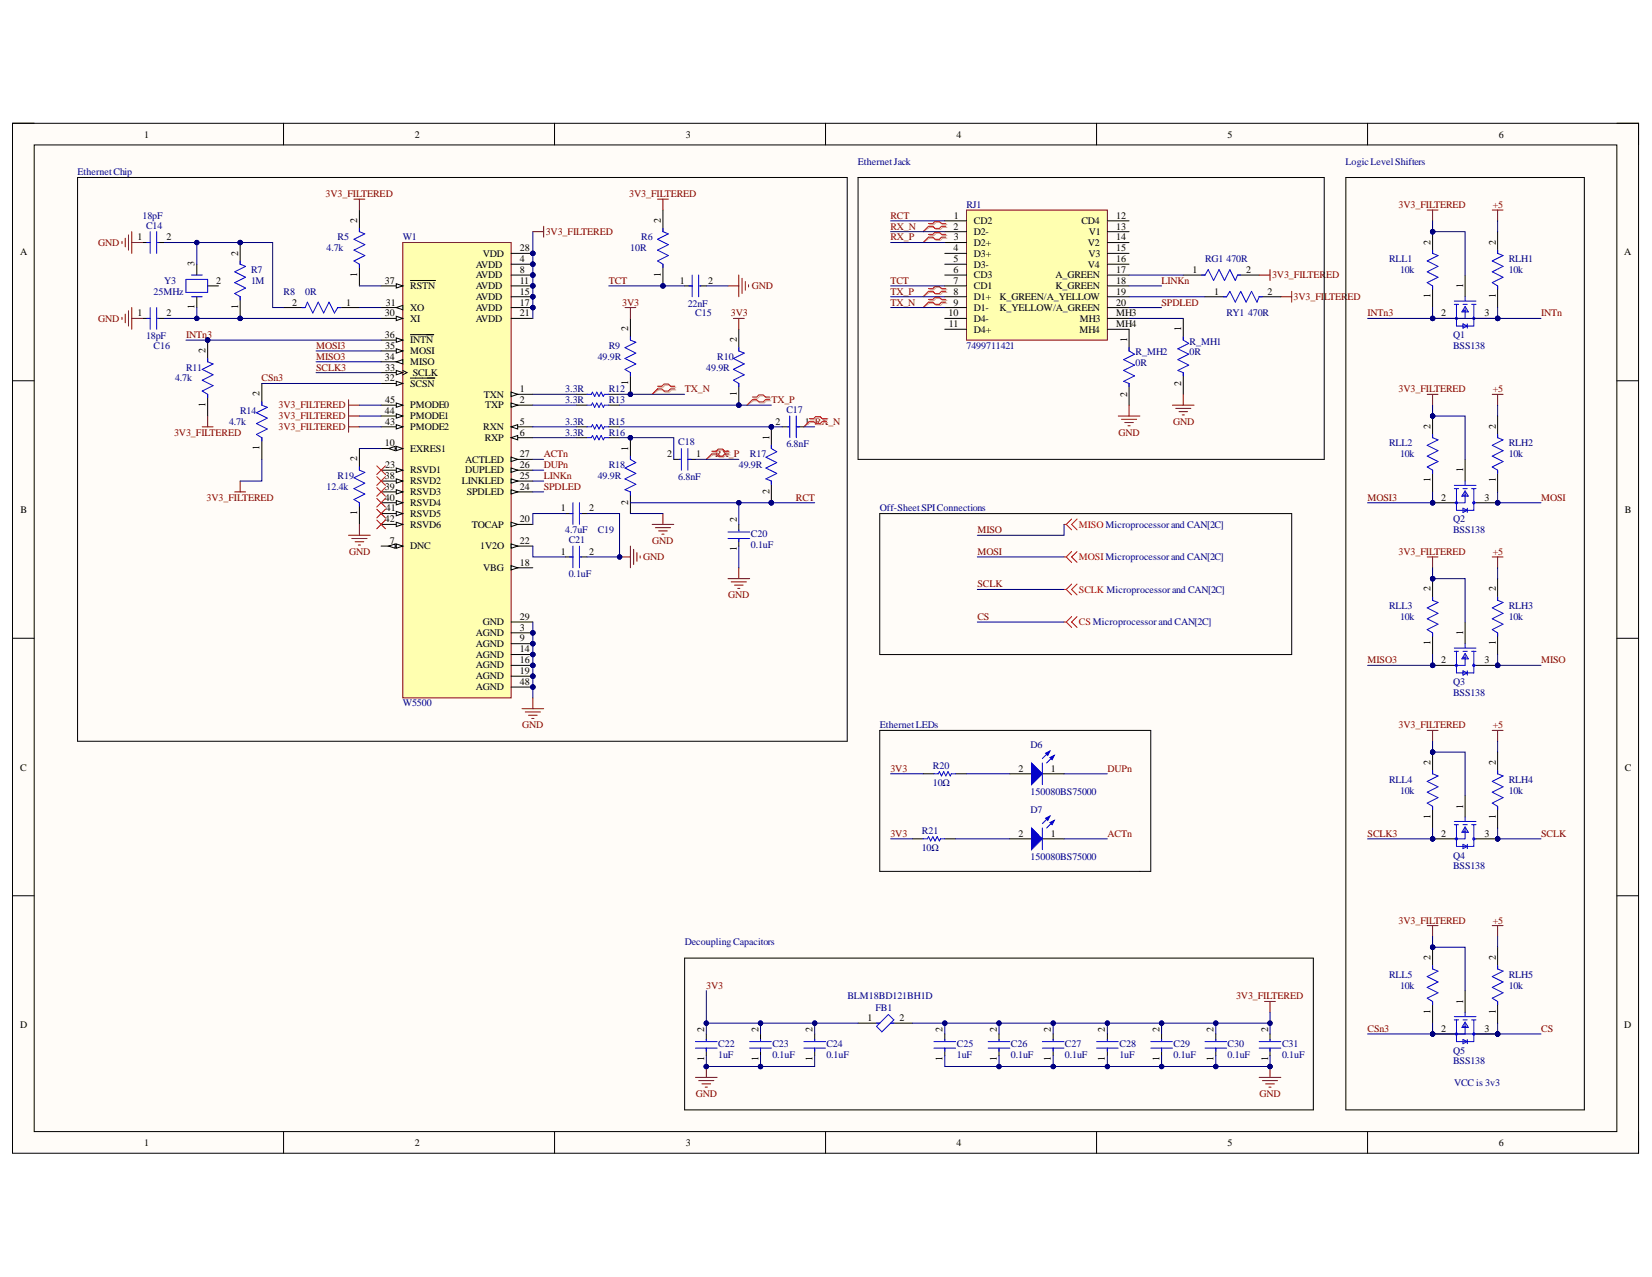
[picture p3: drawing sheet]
<svg xmlns="http://www.w3.org/2000/svg" width="279mm" height="216mm" viewBox="0 0 279 216" stroke-linecap="round" stroke-linejoin="round" font-family="sans-serif">
<defs><g id="words">
<g font-size="1.7">
<text x="24.4" y="23.3">1</text>
<text x="70.1" y="23.3">2</text>
<text x="116" y="23.3">3</text>
<text x="161.8" y="23.3">4</text>
<text x="207.6" y="23.3">5</text>
<text x="253.5" y="23.3">6</text>
<text x="23.3" y="40.6">1</text>
<text x="28.2" y="40.6">2</text>
<text x="60.4" y="37.7" transform="rotate(-90 60.4 37.7)">2</text>
<text x="111.8" y="37.7" transform="rotate(-90 111.8 37.7)">2</text>
<text x="161.3" y="38.8">2</text>
<text x="161.3" y="37">1</text>
<text x="161.3" y="40.6">3</text>
<text x="164.7" y="37.9">CD2</text>
<text x="164.7" y="39.8">D2-</text>
<text x="164.7" y="41.5">D2+</text>
<text x="182.9" y="37.9">CD4</text>
<text x="184" y="41.5">V2</text>
<text x="184.2" y="39.8">V1</text>
<text x="188.7" y="37">12</text>
<text x="188.7" y="38.8">13</text>
<text x="188.7" y="40.6">14</text>
<text x="242" y="41.4" transform="rotate(-90 242 41.4)">2</text>
<text x="253" y="41.4" transform="rotate(-90 253 41.4)">2</text>
<text x="3.4" y="43.1">A</text>
<text x="32.9" y="45" transform="rotate(-90 32.9 45)">3</text>
<text x="36.5" y="48">2</text>
<text x="40.3" y="43.2" transform="rotate(-90 40.3 43.2)">2</text>
<text x="60.4" y="46.8" transform="rotate(-90 60.4 46.8)">1</text>
<text x="65.1" y="48">37</text>
<text x="80.5" y="45.3">AVDD</text>
<text x="80.5" y="47">AVDD</text>
<text x="81.6" y="43.4">VDD</text>
<text x="87.9" y="42.5">28</text>
<text x="87.9" y="44.3">4</text>
<text x="87.9" y="46.2">8</text>
<text x="87.9" y="48">11</text>
<text x="111.8" y="46.8" transform="rotate(-90 111.8 46.8)">1</text>
<text x="115" y="48">1</text>
<text x="119.8" y="48">2</text>
<text x="161.3" y="42.5">4</text>
<text x="161.3" y="44.3">5</text>
<text x="161.3" y="46.2">6</text>
<text x="161.3" y="48">7</text>
<text x="164.7" y="43.4">D3+</text>
<text x="164.7" y="45.3">D3-</text>
<text x="164.7" y="47">CD3</text>
<text x="178.5" y="47">A_GREEN</text>
<text x="184" y="45.3">V4</text>
<text x="184.1" y="43.4">V3</text>
<text x="188.7" y="42.5">15</text>
<text x="188.7" y="44.3">16</text>
<text x="188.7" y="46.2">17</text>
<text x="188.7" y="48">18</text>
<text x="201.7" y="46.2">1</text>
<text x="210.7" y="46.2">2</text>
<text x="274.7" y="43.1">A</text>
<text x="23.3" y="53.5">1</text>
<text x="28.2" y="53.5">2</text>
<text x="32.9" y="52.3" transform="rotate(-90 32.9 52.3)">1</text>
<text x="40.3" y="52.3" transform="rotate(-90 40.3 52.3)">1</text>
<text x="49.4" y="51.7">2</text>
<text x="58.5" y="51.7">1</text>
<text x="65.1" y="53.5">30</text>
<text x="65.2" y="51.7">31</text>
<text x="69.4" y="48.9">RSTN</text>
<text x="69.4" y="52.5">XO</text>
<text x="80.5" y="48.9">AVDD</text>
<text x="80.5" y="50.8">AVDD</text>
<text x="80.5" y="52.5">AVDD</text>
<text x="87.9" y="49.8">15</text>
<text x="87.9" y="51.7">17</text>
<text x="87.9" y="53.5">21</text>
<text x="160.4" y="53.5">10</text>
<text x="161.3" y="49.8">8</text>
<text x="161.3" y="51.7">9</text>
<text x="164.7" y="48.9">CD1</text>
<text x="164.7" y="50.8">D1+</text>
<text x="164.7" y="52.5">D1-</text>
<text x="169" y="50.8">K_GREEN/A_YELLOW</text>
<text x="169" y="52.5">K_YELLOW/A_GREEN</text>
<text x="178.5" y="48.9">K_GREEN</text>
<text x="188.7" y="49.8">19</text>
<text x="188.7" y="51.7">20</text>
<text x="188.7" y="53.5">MH3</text>
<text x="205.3" y="49.8">1</text>
<text x="214.4" y="49.8">2</text>
<text x="242" y="50.4" transform="rotate(-90 242 50.4)">1</text>
<text x="243.7" y="53.5">2</text>
<text x="247.5" y="48.7" transform="rotate(-90 247.5 48.7)">1</text>
<text x="251.1" y="53.5">3</text>
<text x="253" y="50.4" transform="rotate(-90 253 50.4)">1</text>
<text x="34.8" y="59.7" transform="rotate(-90 34.8 59.7)">2</text>
<text x="65.1" y="57.2">36</text>
<text x="65.1" y="59">35</text>
<text x="69.4" y="54.4">XI</text>
<text x="69.4" y="58">INTN</text>
<text x="69.4" y="59.9">MOSI</text>
<text x="80.5" y="54.4">AVDD</text>
<text x="106.3" y="56" transform="rotate(-90 106.3 56)">2</text>
<text x="124.6" y="57.9" transform="rotate(-90 124.6 57.9)">2</text>
<text x="160.5" y="55.3">11</text>
<text x="164.7" y="54.4">D4-</text>
<text x="164.7" y="56.3">D4+</text>
<text x="182.6" y="56.3">MH4</text>
<text x="182.7" y="54.4">MH3</text>
<text x="188.7" y="55.3">MH4</text>
<text x="190.6" y="57.9" transform="rotate(-90 190.6 57.9)">1</text>
<text x="199.7" y="56" transform="rotate(-90 199.7 56)">1</text>
<text x="65.1" y="60.8">34</text>
<text x="65.1" y="64.5">32</text>
<text x="65.1" y="62.7">33</text>
<text x="69.4" y="61.8">MISO</text>
<text x="69.4" y="65.4">SCSN</text>
<text x="69.8" y="63.5">SCLK</text>
<text x="106.3" y="65.1" transform="rotate(-90 106.3 65.1)">1</text>
<text x="199.7" y="65.2" transform="rotate(-90 199.7 65.2)">2</text>
<text x="34.8" y="68.8" transform="rotate(-90 34.8 68.8)">1</text>
<text x="43.9" y="67" transform="rotate(-90 43.9 67)">2</text>
<text x="65.1" y="70">44</text>
<text x="65.1" y="68.2">45</text>
<text x="65.1" y="71.8">43</text>
<text x="69.4" y="69">PMODE0</text>
<text x="69.4" y="70.9">PMODE1</text>
<text x="81.8" y="67.3">TXN</text>
<text x="82.1" y="69">TXP</text>
<text x="87.9" y="66.3">1</text>
<text x="87.9" y="68.2">2</text>
<text x="87.9" y="71.8">5</text>
<text x="124.6" y="66.9" transform="rotate(-90 124.6 66.9)">1</text>
<text x="131.1" y="71.8">2</text>
<text x="136.1" y="71.8">1 RX_N</text>
<text x="190.6" y="67.1" transform="rotate(-90 190.6 67.1)">2</text>
<text x="43.9" y="76" transform="rotate(-90 43.9 76)">1</text>
<text x="60.4" y="78" transform="rotate(-90 60.4 78)">2</text>
<text x="65.1" y="75.5">10</text>
<text x="69.4" y="72.7">PMODE2</text>
<text x="69.4" y="76.4">EXRES1</text>
<text x="81.7" y="72.7">RXN</text>
<text x="82" y="74.5">RXP</text>
<text x="87.9" y="73.7">6</text>
<text x="87.9" y="77.3">27</text>
<text x="106.3" y="76.2" transform="rotate(-90 106.3 76.2)">1</text>
<text x="112.9" y="77.3">2</text>
<text x="117.8" y="77.3">1</text>
<text x="130.1" y="74.4" transform="rotate(-90 130.1 74.4)">1</text>
<text x="242" y="72.5" transform="rotate(-90 242 72.5)">2</text>
<text x="253" y="72.5" transform="rotate(-90 253 72.5)">2</text>
<text x="65.1" y="81">38</text>
<text x="65.1" y="82.8">39</text>
<text x="65.1" y="79.2">23</text>
<text x="69.4" y="80">RSVD1</text>
<text x="69.4" y="81.9">RSVD2</text>
<text x="69.4" y="83.7">RSVD3</text>
<text x="78.1" y="81.9">LINKLED</text>
<text x="78.7" y="78.2">ACTLED</text>
<text x="78.7" y="80">DUPLED</text>
<text x="78.9" y="83.7">SPDLED</text>
<text x="87.9" y="79.2">26</text>
<text x="87.9" y="81">25</text>
<text x="87.9" y="82.8">24</text>
<text x="130.1" y="83.6" transform="rotate(-90 130.1 83.6)">2</text>
<text x="242" y="81.5" transform="rotate(-90 242 81.5)">1</text>
<text x="247.5" y="79.9" transform="rotate(-90 247.5 79.9)">1</text>
<text x="253" y="81.5" transform="rotate(-90 253 81.5)">1</text>
<text x="3.5" y="86.7">B</text>
<text x="60.4" y="87" transform="rotate(-90 60.4 87)">1</text>
<text x="65.1" y="84.7">40</text>
<text x="65.1" y="88.3">42</text>
<text x="65.2" y="86.5">41</text>
<text x="69.4" y="85.5">RSVD4</text>
<text x="69.4" y="87.4">RSVD5</text>
<text x="69.4" y="89.2">RSVD6</text>
<text x="79.8" y="89.2">TOCAP</text>
<text x="87.9" y="88.3">20</text>
<text x="94.8" y="86.5">1</text>
<text x="99.7" y="86.5">2</text>
<text x="106.3" y="85.4" transform="rotate(-90 106.3 85.4)">2</text>
<text x="124.6" y="88.3" transform="rotate(-90 124.6 88.3)">2</text>
<text x="243.7" y="84.7">2</text>
<text x="251.1" y="84.7">3</text>
<text x="274.8" y="86.7">B</text>
<text x="65.9" y="92">7</text>
<text x="69.4" y="92.9">DNC</text>
<text x="81.2" y="92.9">1V2O</text>
<text x="87.9" y="92">22</text>
<text x="87.9" y="95.7">18</text>
<text x="94.8" y="93.8">1</text>
<text x="99.7" y="93.8">2</text>
<text x="124.6" y="93.1" transform="rotate(-90 124.6 93.1)">1</text>
<text x="81.7" y="96.5">VBG</text>
<text x="242" y="100" transform="rotate(-90 242 100)">2</text>
<text x="253" y="100" transform="rotate(-90 253 100)">2</text>
<text x="80.5" y="107.5">AGND</text>
<text x="81.6" y="105.7">GND</text>
<text x="87.9" y="104.8">29</text>
<text x="87.9" y="106.7">3</text>
<text x="247.5" y="107.3" transform="rotate(-90 247.5 107.3)">1</text>
<text x="80.5" y="109.4">AGND</text>
<text x="80.5" y="111.2">AGND</text>
<text x="80.5" y="113">AGND</text>
<text x="87.9" y="108.4">9</text>
<text x="87.9" y="110.3">14</text>
<text x="87.9" y="112.2">16</text>
<text x="87.9" y="113.9">19</text>
<text x="242" y="109.1" transform="rotate(-90 242 109.1)">1</text>
<text x="243.7" y="112.2">2</text>
<text x="251.1" y="112.2">3</text>
<text x="253" y="109.1" transform="rotate(-90 253 109.1)">1</text>
<text x="80.5" y="114.9">AGND</text>
<text x="80.5" y="116.7">AGND</text>
<text x="87.9" y="115.8">48</text>
<text x="3.4" y="130.3">C</text>
<text x="172.2" y="130.4">2</text>
<text x="177.7" y="130.4">1</text>
<text x="242" y="129.3" transform="rotate(-90 242 129.3)">2</text>
<text x="253" y="129.3" transform="rotate(-90 253 129.3)">2</text>
<text x="274.8" y="130.3">C</text>
<text x="247.5" y="136.7" transform="rotate(-90 247.5 136.7)">1</text>
<text x="172.2" y="141.4">2</text>
<text x="177.7" y="141.4">1</text>
<text x="242" y="138.4" transform="rotate(-90 242 138.4)">1</text>
<text x="243.7" y="141.4">2</text>
<text x="251.1" y="141.4">3</text>
<text x="253" y="138.4" transform="rotate(-90 253 138.4)">1</text>
<text x="242" y="162.3" transform="rotate(-90 242 162.3)">2</text>
<text x="253" y="162.3" transform="rotate(-90 253 162.3)">2</text>
<text x="3.4" y="173.7">D</text>
<text x="146.7" y="172.6">1</text>
<text x="152.1" y="172.6">2</text>
<text x="242" y="171.4" transform="rotate(-90 242 171.4)">1</text>
<text x="247.5" y="169.7" transform="rotate(-90 247.5 169.7)">1</text>
<text x="253" y="171.4" transform="rotate(-90 253 171.4)">1</text>
<text x="274.7" y="173.7">D</text>
<text x="119.1" y="179.3" transform="rotate(-90 119.1 179.3)">1</text>
<text x="119.1" y="174.4" transform="rotate(-90 119.1 174.4)">2</text>
<text x="128.3" y="179.3" transform="rotate(-90 128.3 179.3)">1</text>
<text x="128.3" y="174.4" transform="rotate(-90 128.3 174.4)">2</text>
<text x="137.4" y="179.3" transform="rotate(-90 137.4 179.3)">1</text>
<text x="137.4" y="174.4" transform="rotate(-90 137.4 174.4)">2</text>
<text x="159.4" y="179.3" transform="rotate(-90 159.4 179.3)">1</text>
<text x="159.4" y="174.4" transform="rotate(-90 159.4 174.4)">2</text>
<text x="168.6" y="179.3" transform="rotate(-90 168.6 179.3)">1</text>
<text x="168.6" y="174.4" transform="rotate(-90 168.6 174.4)">2</text>
<text x="177.7" y="179.3" transform="rotate(-90 177.7 179.3)">1</text>
<text x="177.7" y="174.4" transform="rotate(-90 177.7 174.4)">2</text>
<text x="186.9" y="179.3" transform="rotate(-90 186.9 179.3)">1</text>
<text x="186.9" y="174.4" transform="rotate(-90 186.9 174.4)">2</text>
<text x="196.1" y="179.3" transform="rotate(-90 196.1 179.3)">1</text>
<text x="196.1" y="174.4" transform="rotate(-90 196.1 174.4)">2</text>
<text x="205.2" y="179.3" transform="rotate(-90 205.2 179.3)">1</text>
<text x="205.2" y="174.4" transform="rotate(-90 205.2 174.4)">2</text>
<text x="214.5" y="179.3" transform="rotate(-90 214.5 179.3)">1</text>
<text x="214.5" y="174.4" transform="rotate(-90 214.5 174.4)">2</text>
<text x="243.7" y="174.4">2</text>
<text x="251.1" y="174.4">3</text>
<text x="24.4" y="193.7">1</text>
<text x="70.1" y="193.7">2</text>
<text x="116" y="193.7">3</text>
<text x="161.8" y="193.7">4</text>
<text x="207.6" y="193.7">5</text>
<text x="253.5" y="193.7">6</text>
</g>
<g font-size="1.7" fill="#000080">
<text x="13.1" y="29.6">EthernetChip</text>
<text x="145.1" y="27.8">EthernetJack</text>
<text x="227.6" y="27.8">LogicLevelShifters</text>
<text x="163.5" y="35.1">RJ1</text>
<text x="24.1" y="37">18pF</text>
<text x="24.7" y="38.7">C14</text>
<text x="57.1" y="40.6">R5</text>
<text x="68.1" y="40.6">W1</text>
<text x="108.5" y="40.6">R6</text>
<text x="27.7" y="48">Y3</text>
<text x="42.5" y="46.2">R7</text>
<text x="42.5" y="48">1M</text>
<text x="55.2" y="42.5">4.7k</text>
<text x="106.6" y="42.5">10R</text>
<text x="203.8" y="44.3">RG1</text>
<text x="207.4" y="44.3">470R</text>
<text x="234.9" y="44.3">RLL1</text>
<text x="236.8" y="46.2">10k</text>
<text x="255.2" y="44.3">RLH1</text>
<text x="255.2" y="46.2">10k</text>
<text x="26" y="49.8">25MHz</text>
<text x="48" y="49.8">R8</text>
<text x="51.6" y="49.8">0R</text>
<text x="116.3" y="51.9">22nF</text>
<text x="117.6" y="53.5">C15</text>
<text x="207.4" y="53.5">RY1</text>
<text x="211.1" y="53.5">470R</text>
<text x="24.7" y="57.4">18pF</text>
<text x="26" y="59">C16</text>
<text x="103" y="59">R9</text>
<text x="163.5" y="59">7499711421</text>
<text x="201.2" y="58.3">R_MH1</text>
<text x="245.8" y="57.2">Q1</text>
<text x="245.8" y="59">BSS138</text>
<text x="29.6" y="64.5">4.7k</text>
<text x="31.5" y="62.7">R11</text>
<text x="101.1" y="60.8">49.9R</text>
<text x="119.5" y="62.7">49.9R</text>
<text x="121.3" y="60.8">R10</text>
<text x="192" y="60.1">R_MH2</text>
<text x="192" y="61.9">0R</text>
<text x="201.2" y="60.1">0R</text>
<text x="38.7" y="71.8">4.7k</text>
<text x="40.6" y="70">R14</text>
<text x="95.6" y="66.3">3.3R</text>
<text x="95.6" y="68.2">3.3R</text>
<text x="95.6" y="71.8">3.3R</text>
<text x="103" y="66.3">R12</text>
<text x="103" y="68.2">R13</text>
<text x="103" y="71.8">R15</text>
<text x="133" y="69.8">C17</text>
<text x="95.6" y="73.7">3.3R</text>
<text x="103" y="73.7">R16</text>
<text x="114.7" y="75.3">C18</text>
<text x="126.8" y="77.3">R17</text>
<text x="133" y="75.6">6.8nF</text>
<text x="234.9" y="75.5">RLL2</text>
<text x="236.8" y="77.3">10k</text>
<text x="255.2" y="75.5">RLH2</text>
<text x="255.2" y="77.3">10k</text>
<text x="55.2" y="82.8">12.4k</text>
<text x="57.1" y="81">R19</text>
<text x="101.1" y="81">49.9R</text>
<text x="103" y="79.2">R18</text>
<text x="114.7" y="81.1">6.8nF</text>
<text x="125" y="79.2">49.9R</text>
<text x="148.8" y="86.5">Off-SheetSPIConnections</text>
<text x="245.8" y="88.3">Q2</text>
<text x="95.6" y="90.2">4.7uF</text>
<text x="96.2" y="91.8">C21</text>
<text x="101.1" y="90.2">C19</text>
<text x="127" y="90.9">C20</text>
<text x="127" y="92.7">0.1uF</text>
<text x="245.8" y="90.2">BSS138</text>
<text x="96.2" y="97.6">0.1uF</text>
<text x="234.9" y="102.9">RLL3</text>
<text x="236.8" y="104.8">10k</text>
<text x="255.2" y="102.9">RLH3</text>
<text x="255.2" y="104.8">10k</text>
<text x="68.1" y="119.4">W5500</text>
<text x="245.8" y="115.8">Q3</text>
<text x="245.8" y="117.7">BSS138</text>
<text x="148.8" y="123.2">EthernetLEDs</text>
<text x="157.8" y="129.9">R20</text>
<text x="174.3" y="126.5">D6</text>
<text x="157.8" y="132.9">10Ω</text>
<text x="174.3" y="134.3">150080BS75000</text>
<text x="174.3" y="137.5">D7</text>
<text x="234.9" y="132.3">RLL4</text>
<text x="236.8" y="134.2">10k</text>
<text x="255.2" y="132.3">RLH4</text>
<text x="255.2" y="134.2">10k</text>
<text x="155.9" y="140.9">R21</text>
<text x="155.9" y="143.9">10Ω</text>
<text x="174.3" y="145.3">150080BS75000</text>
<text x="245.8" y="145.2">Q4</text>
<text x="245.8" y="146.9">BSS138</text>
<text x="115.8" y="159.8">Decoupling Capacitors</text>
<text x="234.9" y="165.3">RLL5</text>
<text x="236.8" y="167.1">10k</text>
<text x="255.2" y="165.3">RLH5</text>
<text x="255.2" y="167.1">10k</text>
<text x="143.3" y="168.9">BLM18BD121BH1D</text>
<text x="148.1" y="171">FB1</text>
<text x="121.5" y="177">C22</text>
<text x="121.5" y="178.8">1uF</text>
<text x="130.6" y="177">C23</text>
<text x="130.6" y="178.8">0.1uF</text>
<text x="139.8" y="177">C24</text>
<text x="139.8" y="178.8">0.1uF</text>
<text x="161.8" y="177">C25</text>
<text x="161.8" y="178.8">1uF</text>
<text x="171" y="177">C26</text>
<text x="171" y="178.8">0.1uF</text>
<text x="180.1" y="177">C27</text>
<text x="180.1" y="178.8">0.1uF</text>
<text x="189.3" y="177">C28</text>
<text x="189.3" y="178.8">1uF</text>
<text x="198.5" y="177">C29</text>
<text x="198.5" y="178.8">0.1uF</text>
<text x="207.6" y="177">C30</text>
<text x="207.6" y="178.8">0.1uF</text>
<text x="216.8" y="177">C31</text>
<text x="216.8" y="178.8">0.1uF</text>
<text x="245.8" y="178.1">Q5</text>
<text x="245.8" y="179.9">BSS138</text>
<text x="245.9" y="183.6">VCC is 3v3</text>
</g>
<g font-size="1.7" fill="#800000">
<text x="55.1" y="33.3">3V3_FILTERED</text>
<text x="106.4" y="33.3">3V3_FILTERED</text>
<text x="236.5" y="35.1">3V3_FILTERED</text>
<text x="252.5" y="35.1">+5</text>
<text x="16.6" y="41.5">GND</text>
<text x="92.3" y="39.8">3V3_FILTERED</text>
<text x="150.6" y="40.6">RX_P</text>
<text x="150.6" y="38.8">RX_N</text>
<text x="150.6" y="37">RCT</text>
<text x="103" y="48">TCT</text>
<text x="150.6" y="48">TCT</text>
<text x="196.4" y="48">LINKn</text>
<text x="215.1" y="47">3V3_FILTER</text>
<text x="224.3" y="47">ED</text>
<text x="105.2" y="51.7">3V3</text>
<text x="123.6" y="53.5">3V3</text>
<text x="127.2" y="48.9">GND</text>
<text x="150.6" y="49.8">TX_P</text>
<text x="150.6" y="51.7">TX_N</text>
<text x="196.4" y="51.7">SPDLED</text>
<text x="218.8" y="50.8">3V3_FILTER</text>
<text x="227.9" y="50.8">ED</text>
<text x="231.3" y="53.5">INTn3</text>
<text x="260.7" y="53.5">INTn</text>
<text x="16.6" y="54.4">GND</text>
<text x="31.5" y="57.2">INTn3</text>
<text x="53.5" y="59">MOSI3</text>
<text x="44.2" y="64.5">CSn3</text>
<text x="53.5" y="60.8">MISO3</text>
<text x="53.5" y="62.7">SCLK3</text>
<text x="47.1" y="69">3V3_FILTERED</text>
<text x="47.1" y="70.9">3V3_FILTERED</text>
<text x="115.8" y="66.3">TX_N</text>
<text x="130.5" y="68.2">TX_P</text>
<text x="198.4" y="71.8">GND</text>
<text x="236.5" y="66.3">3V3_FILTERED</text>
<text x="252.5" y="66.3">+5</text>
<text x="29.4" y="73.7">3V3_FILTERED</text>
<text x="47.1" y="72.7">3V3_FILTERED</text>
<text x="92" y="77.3">ACTn</text>
<text x="121" y="77.3">RX_P</text>
<text x="189.2" y="73.7">GND</text>
<text x="92" y="81">LINKn</text>
<text x="92" y="82.8">SPDLED</text>
<text x="92" y="79.2">DUPn</text>
<text x="34.9" y="84.7">3V3_FILTERED</text>
<text x="134.6" y="84.7">RCT</text>
<text x="231.3" y="84.7">MOSI3</text>
<text x="260.7" y="84.7">MOSI</text>
<text x="59.1" y="93.8">GND</text>
<text x="108.8" y="94.7">GND</text>
<text x="110.3" y="92">GND</text>
<text x="165.3" y="90.2">MISO</text>
<text x="165.3" y="93.8">MOSI</text>
<text x="236.5" y="93.8">3V3_FILTERED</text>
<text x="252.5" y="93.8">+5</text>
<text x="123.2" y="101.2">GND</text>
<text x="165.3" y="99.3">SCLK</text>
<text x="165.3" y="104.8">CS</text>
<text x="231.3" y="112.2">MISO3</text>
<text x="260.7" y="112.2">MISO</text>
<text x="88.3" y="123.2">GND</text>
<text x="236.5" y="123.2">3V3_FILTERED</text>
<text x="252.5" y="123.2">+5</text>
<text x="150.6" y="130.4">3V3</text>
<text x="187.3" y="130.4">DUPn</text>
<text x="150.6" y="141.4">3V3</text>
<text x="187.3" y="141.4">ACTn</text>
<text x="231.3" y="141.4">SCLK3</text>
<text x="260.7" y="141.4">SCLK</text>
<text x="236.5" y="156.2">3V3_FILTERED</text>
<text x="252.5" y="156.2">+5</text>
<text x="119.5" y="167.1">3V3</text>
<text x="209.1" y="168.9">3V3_FILTERED</text>
<text x="231.3" y="174.4">CSn3</text>
<text x="260.7" y="174.4">CS</text>
<text x="117.7" y="185.4">GND</text>
<text x="213" y="185.4">GND</text>
</g>
<g font-size="1.7" fill="#f00">
<text x="182.5" y="89.2">MISO Microprocessorand CAN[2C]</text>
<text x="182.5" y="94.7">MOSI Microprocessorand CAN[2C]</text>
<text x="182.5" y="100.2">SCLK Microprocessorand CAN[2C]</text>
<text x="182.5" y="105.7">CS Microprocessorand CAN[2C]</text>
</g>
</g></defs>
<path d="M2.1 20.8h275v174.2h-275z" fill-rule="evenodd" fill="#fffcf8"/>
<path d="M2.1 20.8h275v174.2h-275z" fill="none" stroke="#000" stroke-width=".17"/>
<path d="M5.8 24.5h267.7v166.8h-267.7z" fill-rule="evenodd" fill="#fffcf8"/>
<g fill="none" stroke="#000" stroke-width=".17">
<path d="M2.1 20.8h3.7M5.8 24.5h267.7v166.8h-267.7zM48 20.8v3.7M93.8 20.8v3.7M139.6 20.8v3.7M185.5 20.8v3.7M231.3 20.8v3.7M273.5 20.8h3.6v3.7M2.1 64.4h3.7M273.5 64.4h3.6M2.1 107.9h3.7M273.5 107.9h3.6"/>
<path d="M2.1 151.4h3.7M273.5 151.4h3.6M48 191.3v3.7M93.8 191.3v3.7M139.6 191.3v3.7M185.5 191.3v3.7M231.3 191.3v3.7M277.1 191.3v3.7"/>
</g>
<circle cx="242.3" cy="53.8" r=".36" fill="#000080"/>
<circle cx="242.3" cy="53.8" r=".36" fill="none" stroke="#000080" stroke-width=".17"/>
<circle cx="253.3" cy="53.8" r=".36" fill="#000080"/>
<circle cx="253.3" cy="53.8" r=".36" fill="none" stroke="#000080" stroke-width=".17"/>
<g fill="none" stroke="#00f" stroke-width=".17">
<path d="M246 50.9h3.6M246 51.5h.7M246.3 51.5v3.6h3v-3.6M247.4 51.5h.8M247.4 52.6h.6M247.4 54.8l.8 .3-.8 .4zM247.8 50.2v.7M247.8 52v1.8h-1.8M247.8 51.8l.5 .9h-1.1zM248.2 54.8v.7M248.9 51.5h.7M249.3 53.8h.3"/>
<circle cx="246.3" cy="53.8" r=".18"/>
<circle cx="249.3" cy="53.8" r=".18"/>
</g>
<path d="M242.3 53.8h3.7M247.8 46.5v3.7" fill="none" stroke="#000" stroke-width=".17"/>
<circle cx="242.3" cy="53.8" r=".36" fill="#000080"/>
<circle cx="242.3" cy="53.8" r=".36" fill="none" stroke="#000080" stroke-width=".17"/>
<path d="M249.6 53.8h3.7" fill="none" stroke="#000" stroke-width=".17"/>
<circle cx="253.3" cy="53.8" r=".36" fill="#000080"/>
<circle cx="253.3" cy="53.8" r=".36" fill="none" stroke="#000080" stroke-width=".17"/>
<path d="M241.4 35.5h1.8M242.3 35.5v1.8M252.4 35.5h1.8M253.3 35.5v1.8" fill="none" stroke="#800000" stroke-width=".17"/>
<circle cx="242.3" cy="39.2" r=".36" fill="#000080"/>
<circle cx="242.3" cy="39.2" r=".36" fill="none" stroke="#000080" stroke-width=".17"/>
<path d="M242.3 39.2v3.6M242.3 48.3v3.7" fill="none" stroke="#000" stroke-width=".17"/>
<circle cx="242.3" cy="39.2" r=".36" fill="#000080"/>
<circle cx="242.3" cy="39.2" r=".36" fill="none" stroke="#000080" stroke-width=".17"/>
<path d="M242.3 42.3v.5l.9 .4-1.8 .9 1.8 .9-1.8 1 1.8 .9-1.8 .9 .9 .5v.6M253.3 42.3v.5l.9 .4-1.8 .9 1.8 .9-1.8 1 1.8 .9-1.8 .9 .9 .5v.6" fill="none" stroke="#00f" stroke-width=".17"/>
<path d="M253.3 39.2v3.6M253.3 48.3v3.7" fill="none" stroke="#000" stroke-width=".17"/>
<circle cx="242.3" cy="85" r=".36" fill="#000080"/>
<circle cx="242.3" cy="85" r=".36" fill="none" stroke="#000080" stroke-width=".17"/>
<circle cx="253.3" cy="85" r=".37" fill="#000080"/>
<circle cx="253.3" cy="85" r=".37" fill="none" stroke="#000080" stroke-width=".17"/>
<g fill="none" stroke="#00f" stroke-width=".17">
<path d="M246 82.1h3.6M246 82.6h.7M246.3 82.6v3.7h3v-3.7M247.4 82.6h.8M247.4 83.7h.6M247.4 85.9l.8 .4-.8 .4zM247.8 81.3v.8M247.8 83.2v1.8h-1.8M247.8 83l.5 .9h-1.1zM248.2 85.9v.8M248.9 82.6h.7M249.3 85h.3"/>
<circle cx="246.3" cy="85" r=".19"/>
<circle cx="249.3" cy="85" r=".18"/>
</g>
<path d="M247.8 77.7v3.6M242.3 85h3.7" fill="none" stroke="#000" stroke-width=".17"/>
<circle cx="242.3" cy="85" r=".36" fill="#000080"/>
<circle cx="242.3" cy="85" r=".36" fill="none" stroke="#000080" stroke-width=".17"/>
<path d="M249.6 85h3.7" fill="none" stroke="#000" stroke-width=".17"/>
<circle cx="253.3" cy="85" r=".37" fill="#000080"/>
<circle cx="253.3" cy="85" r=".37" fill="none" stroke="#000080" stroke-width=".17"/>
<path d="M241.4 66.7h1.8M242.3 66.7v1.8M252.4 66.7h1.8M253.3 66.7v1.8" fill="none" stroke="#800000" stroke-width=".17"/>
<circle cx="242.3" cy="70.3" r=".36" fill="#000080"/>
<circle cx="242.3" cy="70.3" r=".36" fill="none" stroke="#000080" stroke-width=".17"/>
<path d="M242.3 70.3v3.7M242.3 79.5v3.7" fill="none" stroke="#000" stroke-width=".17"/>
<circle cx="242.3" cy="70.3" r=".36" fill="#000080"/>
<circle cx="242.3" cy="70.3" r=".36" fill="none" stroke="#000080" stroke-width=".17"/>
<path d="M242.3 73.4v.6l.9 .4-1.8 .9 1.8 .9-1.8 .9 1.8 .9-1.8 .9 .9 .6v.5M253.3 73.4v.6l.9 .4-1.8 .9 1.8 .9-1.8 .9 1.8 .9-1.8 .9 .9 .6v.5" fill="none" stroke="#00f" stroke-width=".17"/>
<path d="M253.3 70.3v3.7M253.3 79.5v3.7" fill="none" stroke="#000" stroke-width=".17"/>
<circle cx="242.3" cy="112.5" r=".37" fill="#000080"/>
<circle cx="242.3" cy="112.5" r=".37" fill="none" stroke="#000080" stroke-width=".17"/>
<circle cx="253.3" cy="112.5" r=".37" fill="#000080"/>
<circle cx="253.3" cy="112.5" r=".37" fill="none" stroke="#000080" stroke-width=".17"/>
<g fill="none" stroke="#00f" stroke-width=".17">
<path d="M246 109.6h3.6M246 110.1h.7M246.3 110.1v3.7h3v-3.7M247.4 110.1h.8M247.4 111.2h.6M247.4 113.4l.8 .4-.8 .3zM247.8 108.8v.8M247.8 110.7v1.8h-1.8M247.8 110.5l.5 .9h-1.1zM248.2 113.4v.7M248.9 110.1h.7M249.3 112.5h.3"/>
<circle cx="246.3" cy="112.5" r=".18"/>
<circle cx="249.3" cy="112.5" r=".18"/>
</g>
<path d="M242.3 112.5h3.7M247.8 105.2v3.6" fill="none" stroke="#000" stroke-width=".17"/>
<circle cx="242.3" cy="112.5" r=".37" fill="#000080"/>
<circle cx="242.3" cy="112.5" r=".37" fill="none" stroke="#000080" stroke-width=".17"/>
<path d="M249.6 112.5h3.7" fill="none" stroke="#000" stroke-width=".17"/>
<circle cx="253.3" cy="112.5" r=".37" fill="#000080"/>
<circle cx="253.3" cy="112.5" r=".37" fill="none" stroke="#000080" stroke-width=".17"/>
<path d="M241.4 94.2h1.8M242.3 94.2v1.8M252.4 94.2h1.8M253.3 94.2v1.8" fill="none" stroke="#800000" stroke-width=".17"/>
<circle cx="242.3" cy="97.8" r=".37" fill="#000080"/>
<circle cx="242.3" cy="97.8" r=".37" fill="none" stroke="#000080" stroke-width=".17"/>
<path d="M242.3 97.8v3.7M242.3 107v3.7" fill="none" stroke="#000" stroke-width=".17"/>
<circle cx="242.3" cy="97.8" r=".37" fill="#000080"/>
<circle cx="242.3" cy="97.8" r=".37" fill="none" stroke="#000080" stroke-width=".17"/>
<path d="M242.3 100.9v.6l.9 .4-1.8 .9 1.8 .9-1.8 .9 1.8 .9-1.8 .9 .9 .6v.5M253.3 100.9v.6l.9 .4-1.8 .9 1.8 .9-1.8 .9 1.8 .9-1.8 .9 .9 .6v.5" fill="none" stroke="#00f" stroke-width=".17"/>
<path d="M253.3 97.8v3.7M253.3 107v3.7" fill="none" stroke="#000" stroke-width=".17"/>
<circle cx="242.3" cy="141.8" r=".36" fill="#000080"/>
<circle cx="242.3" cy="141.8" r=".36" fill="none" stroke="#000080" stroke-width=".17"/>
<circle cx="253.3" cy="141.8" r=".36" fill="#000080"/>
<circle cx="253.3" cy="141.8" r=".36" fill="none" stroke="#000080" stroke-width=".17"/>
<g fill="none" stroke="#00f" stroke-width=".17">
<path d="M246 138.9h3.6M246 139.4h.7M246.3 139.4v3.7h3v-3.7M247.4 139.4h.8M247.8 138.2v.7M247.8 140v1.8h-1.8M247.8 139.8l.5 .9h-1.1zM248.9 139.4h.7M247.4 140.5h.6M247.4 142.7l.8 .4-.8 .4zM248.2 142.7v.8M249.3 141.8h.3"/>
<circle cx="246.3" cy="141.8" r=".19"/>
<circle cx="249.3" cy="141.8" r=".18"/>
</g>
<path d="M247.8 134.5v3.7M242.3 141.8h3.7" fill="none" stroke="#000" stroke-width=".17"/>
<circle cx="242.3" cy="141.8" r=".36" fill="#000080"/>
<circle cx="242.3" cy="141.8" r=".36" fill="none" stroke="#000080" stroke-width=".17"/>
<path d="M249.6 141.8h3.7" fill="none" stroke="#000" stroke-width=".17"/>
<circle cx="253.3" cy="141.8" r=".36" fill="#000080"/>
<circle cx="253.3" cy="141.8" r=".36" fill="none" stroke="#000080" stroke-width=".17"/>
<path d="M241.4 123.5h1.8M242.3 123.5v1.8M252.4 123.5h1.8M253.3 123.5v1.8" fill="none" stroke="#800000" stroke-width=".17"/>
<circle cx="242.3" cy="127.2" r=".37" fill="#000080"/>
<circle cx="242.3" cy="127.2" r=".37" fill="none" stroke="#000080" stroke-width=".17"/>
<path d="M242.3 127.2v3.6M242.3 136.3v3.7" fill="none" stroke="#000" stroke-width=".17"/>
<circle cx="242.3" cy="127.2" r=".37" fill="#000080"/>
<circle cx="242.3" cy="127.2" r=".37" fill="none" stroke="#000080" stroke-width=".17"/>
<path d="M242.3 130.3v.5l.9 .4-1.8 .9 1.8 .9-1.8 .9 1.8 1-1.8 .9 .9 .5v.6M253.3 130.3v.5l.9 .4-1.8 .9 1.8 .9-1.8 .9 1.8 1-1.8 .9 .9 .5v.6" fill="none" stroke="#00f" stroke-width=".17"/>
<path d="M253.3 127.2v3.6M253.3 136.3v3.7" fill="none" stroke="#000" stroke-width=".17"/>
<path d="M117.6 182.2h3.7M118.2 182.7h2.5M118.7 183.3h1.5M119.3 183.8h.3M119.5 180.3v1.9" fill="none" stroke="#800000" stroke-width=".17"/>
<circle cx="119.5" cy="180.3" r=".37" fill="#000080"/>
<circle cx="119.5" cy="180.3" r=".37" fill="none" stroke="#000080" stroke-width=".17"/>
<path d="M213 182.2h3.6M213.5 182.7h2.6M214.1 183.3h1.4M214.6 183.8h.4M214.8 180.3v1.9" fill="none" stroke="#800000" stroke-width=".17"/>
<circle cx="214.8" cy="180.3" r=".37" fill="#000080"/>
<circle cx="214.8" cy="180.3" r=".37" fill="none" stroke="#000080" stroke-width=".17"/>
<g fill="none" stroke="#000" stroke-width=".17">
<path d="M119.5 174.8v1.1M119.5 177.2v1.3M128.6 174.8v1.1M128.6 177.2v1.3M137.8 174.8v1.1M137.8 177.2v1.3M145.1 173h3.7M150.6 173h3.7M159.8 174.8v1.1M159.8 177.2v1.3M169 174.8v1.1M169 177.2v1.3"/>
<path d="M178.1 174.8v1.1M178.1 177.2v1.3M187.3 174.8v1.1M187.3 177.2v1.3M196.5 174.8v1.1M196.5 177.2v1.3M205.6 174.8v1.1M205.6 177.2v1.3M214.8 174.8v1.1M214.8 177.2v1.3"/>
</g>
<g fill="none" stroke="#00f" stroke-width=".17">
<path d="M117.6 177.2h3.7M117.6 176.1h3.7M119.5 175.7v.2M119.5 177.2v.6M126.8 177.2h3.7M126.8 176.1h3.7M128.6 175.7v.2M128.6 177.2v.6M136 177.2h3.6M136 176.1h3.6M137.8 175.7v.2M137.8 177.2v.6"/>
<path d="M148.2 173h.6M150.3 171.5l.9 .9-2 2.1-1-1zM150.6 173h.6M158 177.2h3.6M158 176.1h3.6M159.8 175.7v.2M159.8 177.2v.6M167.1 177.2h3.7M167.1 176.1h3.7M169 175.7v.2M169 177.2v.6M176.3 177.2h3.7"/>
<path d="M176.3 176.1h3.7M178.1 175.7v.2M178.1 177.2v.6M185.5 177.2h3.6M185.5 176.1h3.6M187.3 175.7v.2M187.3 177.2v.6M194.6 177.2h3.7M194.6 176.1h3.7M196.5 175.7v.2M196.5 177.2v.6M203.8 177.2h3.7"/>
<path d="M203.8 176.1h3.7M205.6 175.7v.2M205.6 177.2v.6M213 177.2h3.6M213 176.1h3.6M214.8 175.7v.2M214.8 177.2v.6"/>
</g>
<path d="M213.9 169.3h1.8M214.8 169.3v1.9" fill="none" stroke="#800000" stroke-width=".17"/>
<circle cx="242.3" cy="174.8" r=".36" fill="#000080"/>
<circle cx="242.3" cy="174.8" r=".36" fill="none" stroke="#000080" stroke-width=".17"/>
<circle cx="253.3" cy="174.8" r=".37" fill="#000080"/>
<circle cx="253.3" cy="174.8" r=".37" fill="none" stroke="#000080" stroke-width=".17"/>
<g fill="none" stroke="#00f" stroke-width=".17">
<path d="M246 171.9h3.6M246 172.4h.7M246.3 172.4v3.7h3v-3.7M247.4 172.4h.8M247.4 173.5h.6M247.4 175.7l.8 .4-.8 .4zM247.8 171.2v.7M247.8 173v1.8h-1.8M247.8 172.8l.5 .9h-1.1zM248.2 175.7v.8M248.9 172.4h.7M249.3 174.8h.3"/>
<circle cx="246.3" cy="174.8" r=".18"/>
<circle cx="249.3" cy="174.8" r=".18"/>
</g>
<path d="M242.3 174.8h3.7M247.8 167.5v3.7" fill="none" stroke="#000" stroke-width=".17"/>
<circle cx="242.3" cy="174.8" r=".36" fill="#000080"/>
<circle cx="242.3" cy="174.8" r=".36" fill="none" stroke="#000080" stroke-width=".17"/>
<path d="M249.6 174.8h3.7" fill="none" stroke="#000" stroke-width=".17"/>
<circle cx="253.3" cy="174.8" r=".37" fill="#000080"/>
<circle cx="253.3" cy="174.8" r=".37" fill="none" stroke="#000080" stroke-width=".17"/>
<path d="M241.4 156.5h1.8M242.3 156.5v1.8M252.4 156.5h1.8M253.3 156.5v1.8" fill="none" stroke="#800000" stroke-width=".17"/>
<circle cx="242.3" cy="160.2" r=".36" fill="#000080"/>
<circle cx="242.3" cy="160.2" r=".36" fill="none" stroke="#000080" stroke-width=".17"/>
<path d="M242.3 160.1v3.7M242.3 169.3v3.7" fill="none" stroke="#000" stroke-width=".17"/>
<circle cx="242.3" cy="160.2" r=".36" fill="#000080"/>
<circle cx="242.3" cy="160.2" r=".36" fill="none" stroke="#000080" stroke-width=".17"/>
<path d="M242.3 163.3v.5l.9 .4-1.8 .9 1.8 .9-1.8 .9 1.8 1-1.8 .9 .9 .5v.6M253.3 163.3v.5l.9 .4-1.8 .9 1.8 .9-1.8 .9 1.8 1-1.8 .9 .9 .5v.6" fill="none" stroke="#00f" stroke-width=".17"/>
<path d="M253.3 160.1v3.7M253.3 169.3v3.7" fill="none" stroke="#000" stroke-width=".17"/>
<circle cx="90.1" cy="42.8" r=".37" fill="#000080"/>
<circle cx="90.1" cy="42.8" r=".37" fill="none" stroke="#000080" stroke-width=".17"/>
<circle cx="90.1" cy="44.7" r=".37" fill="#000080"/>
<circle cx="90.1" cy="44.7" r=".37" fill="none" stroke="#000080" stroke-width=".17"/>
<circle cx="90.1" cy="46.5" r=".37" fill="#000080"/>
<circle cx="90.1" cy="46.5" r=".37" fill="none" stroke="#000080" stroke-width=".17"/>
<circle cx="90.1" cy="48.3" r=".37" fill="#000080"/>
<circle cx="90.1" cy="48.3" r=".37" fill="none" stroke="#000080" stroke-width=".17"/>
<circle cx="90.1" cy="50.2" r=".37" fill="#000080"/>
<circle cx="90.1" cy="50.2" r=".37" fill="none" stroke="#000080" stroke-width=".17"/>
<circle cx="90.1" cy="52" r=".37" fill="#000080"/>
<circle cx="90.1" cy="52" r=".37" fill="none" stroke="#000080" stroke-width=".17"/>
<circle cx="90.1" cy="107" r=".37" fill="#000080"/>
<circle cx="90.1" cy="107" r=".37" fill="none" stroke="#000080" stroke-width=".17"/>
<circle cx="90.1" cy="108.8" r=".37" fill="#000080"/>
<circle cx="90.1" cy="108.8" r=".37" fill="none" stroke="#000080" stroke-width=".17"/>
<circle cx="90.1" cy="110.7" r=".37" fill="#000080"/>
<circle cx="90.1" cy="110.7" r=".37" fill="none" stroke="#000080" stroke-width=".17"/>
<circle cx="90.1" cy="112.5" r=".37" fill="#000080"/>
<circle cx="90.1" cy="112.5" r=".37" fill="none" stroke="#000080" stroke-width=".17"/>
<circle cx="90.1" cy="114.3" r=".37" fill="#000080"/>
<circle cx="90.1" cy="114.3" r=".37" fill="none" stroke="#000080" stroke-width=".17"/>
<circle cx="90.1" cy="116.2" r=".37" fill="#000080"/>
<circle cx="90.1" cy="116.2" r=".37" fill="none" stroke="#000080" stroke-width=".17"/>
<path d="M68.1 41h18.4v77h-18.4z" fill-rule="evenodd" fill="#ffffb0"/>
<path d="M68.1 41h18.4v77h-18.4z" fill="none" stroke="#800000" stroke-width=".17"/>
<path d="M64.5 48.3h3.6" fill="none" stroke="#000" stroke-width=".17"/>
<path d="M67 48l1.1 .3-1.1 .4z" fill="#f8fcff"/>
<path d="M64.5 52h3.6M67 48l1.1 .3-1.1 .4zM69.4 47.4h4.2" fill="none" stroke="#000" stroke-width=".17"/>
<path d="M67 52l1.1-.4v.8z" fill="#f8fcff"/>
<path d="M64.5 53.8h3.6M67 52l1.1-.4v.8z" fill="none" stroke="#000" stroke-width=".17"/>
<path d="M67 53.5l1.1 .3-1.1 .4z" fill="#f8fcff"/>
<path d="M64.5 57.5h3.6M67 53.5l1.1 .3-1.1 .4z" fill="none" stroke="#000" stroke-width=".17"/>
<path d="M67 57.1l1.1 .4-1.1 .4z" fill="#f8fcff"/>
<path d="M64.5 59.3h3.6M67 57.1l1.1 .4-1.1 .4zM69.4 56.6h4" fill="none" stroke="#000" stroke-width=".17"/>
<path d="M67 59l1.1 .3-1.1 .4z" fill="#f8fcff"/>
<path d="M67 59l1.1 .3-1.1 .4zM64.5 61.2h3.6" fill="none" stroke="#000" stroke-width=".17"/>
<path d="M67 61.2l1.1-.4v.7z" fill="#f8fcff"/>
<path d="M64.5 63h3.6M67 61.2l1.1-.4v.7z" fill="none" stroke="#000" stroke-width=".17"/>
<path d="M67 62.6l1.1 .4-1.1 .4z" fill="#f8fcff"/>
<path d="M64.5 64.8h3.6M67 62.6l1.1 .4-1.1 .4zM68.1 62.6l.8 .4-.8 .4" fill="none" stroke="#000" stroke-width=".17"/>
<path d="M67 64.5l1.1 .3-1.1 .4z" fill="#f8fcff"/>
<path d="M64.5 68.5h3.6M67 64.5l1.1 .3-1.1 .4zM69.4 63.9h4.1" fill="none" stroke="#000" stroke-width=".17"/>
<path d="M67 68.1l1.1 .4-1.1 .4z" fill="#f8fcff"/>
<path d="M64.5 70.3h3.6M67 68.1l1.1 .4-1.1 .4z" fill="none" stroke="#000" stroke-width=".17"/>
<path d="M67 70l1.1 .3-1.1 .4z" fill="#f8fcff"/>
<path d="M64.5 72.2h3.6M67 70l1.1 .3-1.1 .4z" fill="none" stroke="#000" stroke-width=".17"/>
<path d="M67 71.8l1.1 .4-1.1 .3z" fill="#f8fcff"/>
<path d="M64.5 75.8h3.6M67 71.8l1.1 .4-1.1 .3z" fill="none" stroke="#000" stroke-width=".17"/>
<path d="M67 75.5l1.1 .3-1.1 .4z" fill="#f8fcff"/>
<path d="M67 75.5l1.1 .3-1.1 .4z" fill="none" stroke="#000" stroke-width=".17"/>
<path d="M65.7 75.8l1.1-.3v.7z" fill="#f8fcff"/>
<path d="M64.5 79.5h3.6M65.7 75.8l1.1-.3v.7z" fill="none" stroke="#000" stroke-width=".17"/>
<path d="M67 79.1l1.1 .4-1.1 .4z" fill="#f8fcff"/>
<path d="M67 79.1l1.1 .4-1.1 .4zM64.5 81.3h3.6" fill="none" stroke="#000" stroke-width=".17"/>
<path d="M67 81l1.1 .3-1.1 .4z" fill="#f8fcff"/>
<path d="M64.5 83.2h3.6M67 81l1.1 .3-1.1 .4z" fill="none" stroke="#000" stroke-width=".17"/>
<path d="M67 82.8l1.1 .4-1.1 .3z" fill="#f8fcff"/>
<path d="M64.5 85h3.6M67 82.8l1.1 .4-1.1 .3z" fill="none" stroke="#000" stroke-width=".17"/>
<path d="M67 84.6l1.1 .4-1.1 .4z" fill="#f8fcff"/>
<path d="M64.5 86.8h3.6M67 84.6l1.1 .4-1.1 .4z" fill="none" stroke="#000" stroke-width=".17"/>
<path d="M67 86.5l1.1 .3-1.1 .4z" fill="#f8fcff"/>
<path d="M64.5 88.7h3.6M67 86.5l1.1 .3-1.1 .4z" fill="none" stroke="#000" stroke-width=".17"/>
<path d="M67 88.3l1.1 .4-1.1 .3z" fill="#f8fcff"/>
<path d="M64.5 92.3h3.6M67 88.3l1.1 .4-1.1 .3z" fill="none" stroke="#000" stroke-width=".17"/>
<path d="M67 92l1.1 .3-1.1 .4z" fill="#f8fcff"/>
<path d="M67 92l1.1 .3-1.1 .4z" fill="none" stroke="#000" stroke-width=".17"/>
<path d="M65.7 92.3l1.1-.3v.7z" fill="#f8fcff"/>
<path d="M86.5 42.8h3.6M65.7 92.3l1.1-.3v.7z" fill="none" stroke="#000" stroke-width=".17"/>
<circle cx="90.1" cy="42.8" r=".37" fill="#000080"/>
<circle cx="90.1" cy="42.8" r=".37" fill="none" stroke="#000080" stroke-width=".17"/>
<path d="M86.5 44.7h3.6" fill="none" stroke="#000" stroke-width=".17"/>
<circle cx="90.1" cy="44.7" r=".37" fill="#000080"/>
<circle cx="90.1" cy="44.7" r=".37" fill="none" stroke="#000080" stroke-width=".17"/>
<path d="M86.5 46.5h3.6" fill="none" stroke="#000" stroke-width=".17"/>
<circle cx="90.1" cy="46.5" r=".37" fill="#000080"/>
<circle cx="90.1" cy="46.5" r=".37" fill="none" stroke="#000080" stroke-width=".17"/>
<path d="M86.5 48.3h3.6" fill="none" stroke="#000" stroke-width=".17"/>
<circle cx="90.1" cy="48.3" r=".37" fill="#000080"/>
<circle cx="90.1" cy="48.3" r=".37" fill="none" stroke="#000080" stroke-width=".17"/>
<path d="M86.5 50.2h3.6" fill="none" stroke="#000" stroke-width=".17"/>
<circle cx="90.1" cy="50.2" r=".37" fill="#000080"/>
<circle cx="90.1" cy="50.2" r=".37" fill="none" stroke="#000080" stroke-width=".17"/>
<path d="M86.5 52h3.6" fill="none" stroke="#000" stroke-width=".17"/>
<circle cx="90.1" cy="52" r=".37" fill="#000080"/>
<circle cx="90.1" cy="52" r=".37" fill="none" stroke="#000080" stroke-width=".17"/>
<path d="M86.5 53.8h3.6M86.5 66.7h3.6" fill="none" stroke="#000" stroke-width=".17"/>
<path d="M86.5 66.3l1.1 .4-1.1 .3z" fill="#f8fcff"/>
<path d="M86.5 66.3l1.1 .4-1.1 .3zM86.5 68.5h3.6" fill="none" stroke="#000" stroke-width=".17"/>
<path d="M86.5 68.1l1.1 .4-1.1 .4z" fill="#f8fcff"/>
<path d="M86.5 68.1l1.1 .4-1.1 .4zM86.5 72.2h3.6" fill="none" stroke="#000" stroke-width=".17"/>
<path d="M86.5 72.2l1.1-.4v.7z" fill="#f8fcff"/>
<path d="M86.5 72.2l1.1-.4v.7zM86.5 74h3.6" fill="none" stroke="#000" stroke-width=".17"/>
<path d="M86.5 74l1.1-.4v.8z" fill="#f8fcff"/>
<path d="M86.5 74l1.1-.4v.8zM86.5 77.7h3.6" fill="none" stroke="#000" stroke-width=".17"/>
<path d="M86.5 77.3l1.1 .4-1.1 .3z" fill="#f8fcff"/>
<path d="M86.5 77.3l1.1 .4-1.1 .3zM86.5 79.5h3.6" fill="none" stroke="#000" stroke-width=".17"/>
<path d="M86.5 79.1l1.1 .4-1.1 .4z" fill="#f8fcff"/>
<path d="M86.5 79.1l1.1 .4-1.1 .4zM86.5 81.3h3.6" fill="none" stroke="#000" stroke-width=".17"/>
<path d="M86.5 81l1.1 .3-1.1 .4z" fill="#f8fcff"/>
<path d="M86.5 81l1.1 .3-1.1 .4zM86.5 83.2h3.6" fill="none" stroke="#000" stroke-width=".17"/>
<path d="M86.5 82.8l1.1 .4-1.1 .3z" fill="#f8fcff"/>
<path d="M86.5 82.8l1.1 .4-1.1 .3zM86.5 88.7h3.6" fill="none" stroke="#000" stroke-width=".17"/>
<path d="M86.5 88.3l1.1 .4-1.1 .3z" fill="#f8fcff"/>
<path d="M86.5 88.3l1.1 .4-1.1 .3zM86.5 92.3h3.6" fill="none" stroke="#000" stroke-width=".17"/>
<path d="M86.5 92l1.1 .3-1.1 .4z" fill="#f8fcff"/>
<path d="M86.5 92l1.1 .3-1.1 .4zM86.5 96h3.6" fill="none" stroke="#000" stroke-width=".17"/>
<path d="M86.5 95.6l1.1 .4-1.1 .4z" fill="#f8fcff"/>
<path d="M86.5 95.6l1.1 .4-1.1 .4zM86.5 105.2h3.6M86.5 107h3.6" fill="none" stroke="#000" stroke-width=".17"/>
<circle cx="90.1" cy="107" r=".37" fill="#000080"/>
<circle cx="90.1" cy="107" r=".37" fill="none" stroke="#000080" stroke-width=".17"/>
<path d="M86.5 108.8h3.6" fill="none" stroke="#000" stroke-width=".17"/>
<circle cx="90.1" cy="108.8" r=".37" fill="#000080"/>
<circle cx="90.1" cy="108.8" r=".37" fill="none" stroke="#000080" stroke-width=".17"/>
<path d="M86.5 110.7h3.6" fill="none" stroke="#000" stroke-width=".17"/>
<circle cx="90.1" cy="110.7" r=".37" fill="#000080"/>
<circle cx="90.1" cy="110.7" r=".37" fill="none" stroke="#000080" stroke-width=".17"/>
<path d="M86.5 112.5h3.6" fill="none" stroke="#000" stroke-width=".17"/>
<circle cx="90.1" cy="112.5" r=".37" fill="#000080"/>
<circle cx="90.1" cy="112.5" r=".37" fill="none" stroke="#000080" stroke-width=".17"/>
<path d="M86.5 114.3h3.6" fill="none" stroke="#000" stroke-width=".17"/>
<circle cx="90.1" cy="114.3" r=".37" fill="#000080"/>
<circle cx="90.1" cy="114.3" r=".37" fill="none" stroke="#000080" stroke-width=".17"/>
<path d="M86.5 116.2h3.6" fill="none" stroke="#000" stroke-width=".17"/>
<circle cx="90.1" cy="116.2" r=".37" fill="#000080"/>
<circle cx="90.1" cy="116.2" r=".37" fill="none" stroke="#000080" stroke-width=".17"/>
<path d="M90.1 39.2h1.9M92 38.3v1.8M59 67.6v5.5M59 68.5h1.8M59 70.3h1.8M59 72.2h1.8" fill="none" stroke="#800000" stroke-width=".17"/>
<path d="M31.5 47.2h3.6v2.2h-3.6zM32.4 50.2h1.8M32.4 46.5h1.8" fill="none" stroke="#00f" stroke-width=".17"/>
<path d="M33.3 44.7v1.8M33.3 50.2v1.8M35.1 48.3h1.8" fill="none" stroke="#000" stroke-width=".17"/>
<circle cx="40.6" cy="53.8" r=".37" fill="#000080"/>
<circle cx="40.6" cy="53.8" r=".37" fill="none" stroke="#000080" stroke-width=".17"/>
<circle cx="40.6" cy="41" r=".37" fill="#000080"/>
<circle cx="40.6" cy="41" r=".37" fill="none" stroke="#000080" stroke-width=".17"/>
<path d="M40.6 50.2v3.6" fill="none" stroke="#000" stroke-width=".17"/>
<circle cx="40.6" cy="53.8" r=".37" fill="#000080"/>
<circle cx="40.6" cy="53.8" r=".37" fill="none" stroke="#000080" stroke-width=".17"/>
<path d="M40.6 41v3.7" fill="none" stroke="#000" stroke-width=".17"/>
<circle cx="40.6" cy="41" r=".37" fill="#000080"/>
<circle cx="40.6" cy="41" r=".37" fill="none" stroke="#000080" stroke-width=".17"/>
<path d="M25.4 39.2v3.6M26.5 39.2v3.6M24.9 41h.5M24.9 53.8h.5M25.4 52v3.7M26.5 52v3.7M26.7 41h.2M26.7 53.8h.2M40.6 44.1v.6l.9 .3-1.8 1 1.8 .9-1.8 .9 1.8 .9-1.8 .9 .9 .6v.5M51.1 52h.5l.4-.9 .9 1.8 .9-1.8 .9 1.8 1-1.8 .9 1.8 .5-.9h.6M44.3 67.9v.6l.9 .4-1.8 .9 1.8 .9-1.8 .9 1.8 .9-1.8 .9 .9 .6v.5" fill="none" stroke="#00f" stroke-width=".17"/>
<path d="M24.1 41h1.3M24.1 53.8h1.3M26.7 41h1.1M26.7 53.8h1.1M48 52h3.6M57.1 52h3.7M44.3 64.8v3.7M44.3 74v3.7" fill="none" stroke="#000" stroke-width=".17"/>
<path d="M21.7 39.7v2.6M22.3 39.2v3.6M20.6 40.8v.4M20.6 53.6v.4M21.2 40.3v1.4M21.2 53.1v1.5M21.7 52.5v2.6M22.3 52v3.7M22.3 41h1.8M22.3 53.8h1.8M39.7 83.2h1.8M40.6 81.3v1.9" fill="none" stroke="#800000" stroke-width=".17"/>
<circle cx="35.1" cy="57.5" r=".37" fill="#000080"/>
<circle cx="35.1" cy="57.5" r=".37" fill="none" stroke="#000080" stroke-width=".17"/>
<path d="M35.1 57.5v3.7M35.1 66.7v3.6" fill="none" stroke="#000" stroke-width=".17"/>
<circle cx="35.1" cy="57.5" r=".37" fill="#000080"/>
<circle cx="35.1" cy="57.5" r=".37" fill="none" stroke="#000080" stroke-width=".17"/>
<path d="M35.1 60.6v.6l.9 .3-1.8 1 1.8 .9-1.8 .9 1.8 .9-1.8 .9 .9 .6v.5M60.8 78.9v.6l.9 .4-1.8 .9 1.8 .9-1.8 .9 1.8 .9-1.8 .9 .9 .6v.5M99.3 66.7h.7l.2-.4 .4 .7 .3-.7 .4 .7 .4-.7 .3 .7 .2-.3h.8M99.3 68.5h.7l.2-.4 .4 .8 .3-.8 .4 .8 .4-.8 .3 .8 .2-.4h.8M99.3 72.2h.7l.2-.4 .4 .7 .3-.7 .4 .7 .4-.7 .3 .7 .2-.3h.8M99.3 74h.7l.2-.4 .4 .8 .3-.8 .4 .8 .4-.8 .3 .8 .2-.4h.8" fill="none" stroke="#00f" stroke-width=".17"/>
<path d="M34.2 72.2h1.8M35.1 70.3v1.9M59 90.5h3.6M59.5 91h2.6M60.1 91.6h1.4M60.6 92.1h.4M60.8 88.7v1.8" fill="none" stroke="#800000" stroke-width=".17"/>
<path d="M60.8 75.8v3.7M97.5 66.7h1.8M97.5 68.5h1.8M97.5 72.2h1.8M97.5 74h1.8M103 66.7h1.8M103 68.5h1.8M103 72.2h1.8M103 74h1.8M60.8 85v3.7" fill="none" stroke="#000" stroke-width=".17"/>
<circle cx="106.6" cy="66.7" r=".37" fill="#000080"/>
<circle cx="106.6" cy="66.7" r=".37" fill="none" stroke="#000080" stroke-width=".17"/>
<path d="M106.6 63v3.7" fill="none" stroke="#000" stroke-width=".17"/>
<circle cx="106.6" cy="66.7" r=".37" fill="#000080"/>
<circle cx="106.6" cy="66.7" r=".37" fill="none" stroke="#000080" stroke-width=".17"/>
<path d="M106.6 53.8v3.7" fill="none" stroke="#000" stroke-width=".17"/>
<path d="M106.6 57v.5l.9 .4-1.8 .9 1.8 .9-1.8 .9 1.8 .9-1.8 1 .9 .5v.6" fill="none" stroke="#00f" stroke-width=".17"/>
<path d="M105.7 52h1.8M106.6 52v1.8" fill="none" stroke="#800000" stroke-width=".17"/>
<circle cx="125" cy="68.5" r=".37" fill="#000080"/>
<circle cx="125" cy="68.5" r=".37" fill="none" stroke="#000080" stroke-width=".17"/>
<path d="M125 64.8v3.7" fill="none" stroke="#000" stroke-width=".17"/>
<circle cx="125" cy="68.5" r=".37" fill="#000080"/>
<circle cx="125" cy="68.5" r=".37" fill="none" stroke="#000080" stroke-width=".17"/>
<path d="M125 55.7v3.6" fill="none" stroke="#000" stroke-width=".17"/>
<path d="M125 58.8v.5l.9 .4-1.9 .9 1.9 .9-1.9 1 1.9 .9-1.9 .9 1 .5v.6" fill="none" stroke="#00f" stroke-width=".17"/>
<path d="M124 53.8h1.9M125 53.8v1.9" fill="none" stroke="#800000" stroke-width=".17"/>
<circle cx="106.6" cy="74" r=".37" fill="#000080"/>
<circle cx="106.6" cy="74" r=".37" fill="none" stroke="#000080" stroke-width=".17"/>
<path d="M106.6 74v3.7" fill="none" stroke="#000" stroke-width=".17"/>
<circle cx="106.6" cy="74" r=".37" fill="#000080"/>
<circle cx="106.6" cy="74" r=".37" fill="none" stroke="#000080" stroke-width=".17"/>
<path d="M106.6 83.2v3.6" fill="none" stroke="#000" stroke-width=".17"/>
<path d="M106.6 77.1v.6l.9 .5-1.8 .9 1.8 .9-1.8 1 1.8 .9-1.8 .9 .9 .4v.5" fill="none" stroke="#00f" stroke-width=".17"/>
<path d="M123.1 97.8h3.7M123.7 98.4h2.5M124.2 98.9h1.5M124.8 99.5h.3M125 96v1.8" fill="none" stroke="#800000" stroke-width=".17"/>
<circle cx="130.5" cy="72.2" r=".37" fill="#000080"/>
<circle cx="130.5" cy="72.2" r=".37" fill="none" stroke="#000080" stroke-width=".17"/>
<circle cx="130.5" cy="85" r=".37" fill="#000080"/>
<circle cx="130.5" cy="85" r=".37" fill="none" stroke="#000080" stroke-width=".17"/>
<path d="M130.5 72.2v3.6" fill="none" stroke="#000" stroke-width=".17"/>
<circle cx="130.5" cy="72.2" r=".37" fill="#000080"/>
<circle cx="130.5" cy="72.2" r=".37" fill="none" stroke="#000080" stroke-width=".17"/>
<path d="M130.5 81.3v3.7" fill="none" stroke="#000" stroke-width=".17"/>
<circle cx="130.5" cy="85" r=".37" fill="#000080"/>
<circle cx="130.5" cy="85" r=".37" fill="none" stroke="#000080" stroke-width=".17"/>
<g fill="none" stroke="#00f" stroke-width=".17">
<path d="M114.9 77.7h.2M115.2 75.8v3.7M116.3 75.8v3.7M116.3 77.7h.6M130.5 75.3v.5l.9 .6-1.9 .9 1.9 .9-1.9 .9 1.9 .9-1.9 1 1 .3v.6M133.2 72.2h.2M133.6 70.3v3.7M134.7 70.3v3.7M134.7 72.2h.5M96.4 86.8h.5M96.4 94.2h.5M96.9 85v3.7"/>
<path d="M96.9 92.3v3.7M98 85v3.7M98 92.3v3.7M98.2 86.8h.2M98.2 94.2h.2M123.1 91h3.7M123.1 89.9h3.7M125 89.6v.2M125 91v.6"/>
</g>
<path d="M114 77.7h1.1M116.3 77.7h1.3M132.3 72.2h1.1M134.7 72.2h1.3M95.6 86.8h1.3M95.6 94.2h1.3M98.2 86.8h1.1M98.2 94.2h1.1M125 88.7v1.1M125 91v1.3" fill="none" stroke="#000" stroke-width=".17"/>
<path d="M104.8 94.2h1.8M106.6 92.3v3.7M107.2 92.9v2.5M107.7 93.4v1.5M108.3 94v.3" fill="none" stroke="#800000" stroke-width=".17"/>
<circle cx="104.8" cy="94.2" r=".37" fill="#000080"/>
<circle cx="104.8" cy="94.2" r=".37" fill="none" stroke="#000080" stroke-width=".17"/>
<path d="M115.8 48.3h1.3M118.4 48.3h1.1" fill="none" stroke="#000" stroke-width=".17"/>
<path d="M116.5 48.3h.6M117.1 46.5v3.7M118.2 46.5v3.7M118.4 48.3h.1" fill="none" stroke="#00f" stroke-width=".17"/>
<path d="M123.1 48.3h1.9M125 46.5v3.7M125.5 47.1v2.5M126.1 47.6v1.5M126.6 48.2v.3" fill="none" stroke="#800000" stroke-width=".17"/>
<circle cx="112.1" cy="48.3" r=".37" fill="#000080"/>
<circle cx="112.1" cy="48.3" r=".37" fill="none" stroke="#000080" stroke-width=".17"/>
<path d="M112.1 44.7v3.6" fill="none" stroke="#000" stroke-width=".17"/>
<circle cx="112.1" cy="48.3" r=".37" fill="#000080"/>
<circle cx="112.1" cy="48.3" r=".37" fill="none" stroke="#000080" stroke-width=".17"/>
<path d="M112.1 35.5v3.7" fill="none" stroke="#000" stroke-width=".17"/>
<path d="M112.1 38.6v.6l.9 .3-1.8 1 1.8 .9-1.8 .9 1.8 .9-1.8 .9 .9 .6v.5" fill="none" stroke="#00f" stroke-width=".17"/>
<path d="M111.2 33.7h1.8M112.1 33.7v1.8" fill="none" stroke="#800000" stroke-width=".17"/>
<path d="M163.5 35.5h23.8v22h-23.8z" fill-rule="evenodd" fill="#ffffb0"/>
<g fill="none" stroke="#800000" stroke-width=".17">
<path d="M59.9 33.7h1.8M60.8 33.7v1.8M163.5 35.5h23.8v22h-23.8zM213 46.5h1.8M214.8 45.6v1.8M216.6 50.2h1.9M218.5 49.3v1.8M189.1 70.3h3.7M189.7 70.9h2.5M190.2 71.4h1.5M190.8 72h.3M191 68.5v1.8"/>
<path d="M198.3 68.5h3.7M198.8 69h2.6M199.4 69.6h1.5M199.9 70.1h.4M200.1 66.7v1.8M88.3 119.8h3.7M90.1 118v1.8M88.8 120.4h2.6M89.4 120.9h1.5M89.9 121.5h.4"/>
</g>
<g fill="none" stroke="#000" stroke-width=".17">
<path d="M13.1 30h130.2v95.3h-130.2zM60.8 35.5v3.7M145.1 30h78.9v47.7h-78.9zM159.8 37.3h3.7M159.8 39.2h3.7M187.3 37.3h3.7M187.3 39.2h3.7M227.6 30h40.4v157.6h-40.4zM60.8 44.7v3.6M159.8 41h3.7M159.8 42.8h3.7M159.8 44.7h3.7"/>
<path d="M159.8 46.5h3.7M159.8 48.3h3.7M159.8 50.2h3.7M159.8 52h3.7M159.8 53.8h3.7M159.8 55.7h3.7M187.3 41h3.7M187.3 42.8h3.7M187.3 46.5h3.7M187.3 48.3h3.7M187.3 50.2h3.7M187.3 52h3.7"/>
<path d="M187.3 53.8h3.7M187.3 55.7h3.7v3.6M187.3 44.7h3.7M200.1 46.5h3.7M200.1 53.8v3.7M203.8 50.2h3.7M209.3 46.5h3.7M213 50.2h3.6M191 64.8v3.7M200.1 63v3.7M148.8 86.8h69.7v23.9h-69.7zM170.8 130.8h3.7"/>
<path d="M176.3 130.8h3.7M115.8 162h106.3v25.6h-106.3z"/>
</g>
<path d="M60.8 38.6v.6l.9 .3-1.8 1 1.8 .9-1.8 .9 1.8 .9-1.8 .9 .9 .6v.5M191 58.8v.5l.9 .6-1.9 .9 1.9 .9-1.9 .9 1.9 1-1.9 .9 1 .3v.6M200.1 57v.5l.9 .6-1.8 .9 1.8 .9-1.8 .9 1.8 .9-1.8 .9 .9 .4v.6M203.2 46.5h.6l.5-.9 1 1.8 .9-1.8 .9 1.8 .9-1.8 .9 1.8 .4-.9h.5M206.9 50.2h.6l.5-.9 .9 1.8 .9-1.8 1 1.8 .9-1.8 .9 1.8 .4-.9h.5" fill="none" stroke="#00f" stroke-width=".17"/>
<g fill="none" stroke="#d0a19e" stroke-width=".17">
<path d="M157.2 39.8h.8l.3-.4h.8l.3 .4h.8M157.2 38h.8l.3-.4h.8l.3 .4h.8M160.2 38.4h-.8l-.3 .4h-.8l-.3-.4h-.8l-1.1 .8M157.2 49h.8l.3-.4h.8l.3 .4h.8M157.2 50.8h.8l.3-.4h.8l.3 .4h.8M160.2 49.4h-.8l-.3 .4h-.8l-.3-.4h-.8l-1.1 .8M160.2 51.3h-.8l-.3 .3h-.8l-.3-.3h-.8l-1.1 .7M160.2 40.3h-.8l-.3 .3h-.8l-.3-.3h-.8l-1.1 .7M111.4 65.5h.7l.4-.4h.7l.4 .4h.7M114.3 65.9h-.7l-.4 .4h-.7l-.4-.4h-.7l-1.1 .8M120.6 76.5h.7l.4-.4h.7l.4 .4h.7M123.5 76.9h-.7l-.4 .4h-.7l-.4-.4h-.7l-1.1 .8"/>
<path d="M127.4 67.3h.8l.3-.4h.8l.3 .4h.8M130.4 67.8h-.8l-.3 .3h-.8l-.3-.3h-.8l-1.1 .7M137.1 71h.7l.4-.4h.7l.4 .4h.7M140 71.4h-.7l-.4 .4h-.7l-.4-.4h-.7l-1.1 .8"/>
</g>
<g fill="none" stroke="#f00" stroke-width=".17">
<path d="M157 39.6h.8l.3-.3h.8l.3 .3h.8M157 37.8h.8l.3-.4h.8l.3 .4h.8M160 38.3h-.8l-.3 .3h-.8l-.3-.3h-.8l-.9 .9M157 48.8h.8l.3-.4h.8l.3 .4h.8M157 50.6h.8l.3-.3h.8l.3 .3h.8M160 49.3h-.8l-.3 .3h-.8l-.3-.3h-.8l-.9 .9M160 51.1h-.8l-.3 .3h-.8l-.3-.3h-.8l-.9 .9M160 40.1h-.8l-.3 .4h-.8l-.3-.4h-.8l-.9 .9M111.2 65.3h.7l.4-.4h.7l.4 .4h.7M114.1 65.8h-.7l-.4 .3h-.7l-.4-.3h-.7l-.9 .9M120.4 76.3h.7l.4-.4h.7l.4 .4h.7M123.3 76.7h-.7l-.4 .4h-.7l-.4-.4h-.7l-.9 1"/>
<path d="M127.2 67.1h.8l.3-.3h.8l.3 .3h.8M130.2 67.6h-.8l-.3 .3h-.8l-.3-.3h-.8l-.9 .9M136.9 70.8h.7l.4-.4h.7l.4 .4h.7M139.8 71.2h-.7l-.4 .4h-.7l-.4-.4h-.7l-.9 1M180 88.7h.3M180 94.2h.3M180 99.7h.3M180.3 88.7l.9 .9M180.3 94.2l.9 .9M180.3 99.7l.9 .9M181.2 87.8l-.9 .9M181.2 93.3l-.9 .9"/>
<path d="M181.2 98.7l-.9 1M182.2 87.8l-1 .9 1 .9M182.2 93.3l-1 .9 1 .9M182.2 98.7l-1 1 1 .9M180 105.2h.3M180.3 105.2l.9 .9M181.2 104.2l-.9 1M182.2 104.2l-1 1 1 .9"/>
</g>
<path d="M174.5 129l1.8 1.8-1.8 1.9z" fill="#00f"/>
<path d="M174.5 129l1.8 1.8-1.8 1.9zM177.6 127l-1.3 1.3M178.3 127.7l-1.3 1.3" fill="none" stroke="#00f" stroke-width=".17"/>
<path d="M177.6 128.1l.7-.4-.4 .7z" fill="#00f"/>
<path d="M177.6 128.1l.7-.4-.4 .7z" fill="none" stroke="#00f" stroke-width=".17"/>
<path d="M176.8 127.3l.8-.3-.4 .7z" fill="#00f"/>
<path d="M176.3 129v3.7M176.8 127.3l.8-.3-.4 .7z" fill="none" stroke="#00f" stroke-width=".17"/>
<path d="M170.8 141.8h3.7M176.3 141.8h3.7" fill="none" stroke="#000" stroke-width=".17"/>
<path d="M174.5 140l1.8 1.8-1.8 1.9z" fill="#00f"/>
<path d="M174.5 140l1.8 1.8-1.8 1.9zM177.6 138l-1.3 1.3M178.3 138.7l-1.3 1.3" fill="none" stroke="#00f" stroke-width=".17"/>
<path d="M177.6 139.1l.7-.4-.4 .7z" fill="#00f"/>
<path d="M177.6 139.1l.7-.4-.4 .7z" fill="none" stroke="#00f" stroke-width=".17"/>
<path d="M176.8 138.3l.8-.3-.4 .7z" fill="#00f"/>
<path d="M158 130.8h.7l.2-.3 .3 .7 .4-.7 .4 .7 .3-.7 .4 .7 .2-.4h.7M176.3 140v3.7M176.8 138.3l.8-.3-.4 .7zM156.1 141.8h.8l.1-.3 .4 .7 .4-.7 .3 .7 .4-.7 .4 .7 .2-.4h.7" fill="none" stroke="#00f" stroke-width=".17"/>
<path d="M148.8 123.5h45.8v23.8h-45.8zM156.1 130.8h1.9M161.6 130.8h1.9M154.3 141.8h1.8M159.8 141.8h1.8" fill="none" stroke="#000" stroke-width=".17"/>
<path d="M63.7 78.8l1.5 1.4M65.2 78.8l-1.5 1.4M63.7 80.6l1.5 1.5M63.7 82.4l1.5 1.5M63.7 84.3l1.5 1.4M63.7 86.1l1.5 1.5M63.7 87.9l1.5 1.5M65.2 80.6l-1.5 1.5M65.2 82.4l-1.5 1.5M65.2 84.3l-1.5 1.4M65.2 86.1l-1.5 1.5M65.2 87.9l-1.5 1.5" fill="none" stroke="#f00" stroke-width=".17"/>
<path d="M110.3 88.7h3.7M110.8 89.2h2.6M111.4 89.8h1.5M111.9 90.3h.4M112.1 86.8v1.9" fill="none" stroke="#800000" stroke-width=".17"/>
<path d="M242.3 52v1.8" fill="none" stroke="#000080" stroke-width=".17"/>
<circle cx="242.3" cy="53.8" r=".36" fill="#000080"/>
<g fill="none" stroke="#000080" stroke-width=".17">
<path d="M242.3 37.3v1.9"/>
<circle cx="242.3" cy="53.8" r=".36"/>
</g>
<circle cx="242.3" cy="39.2" r=".36" fill="#000080"/>
<g fill="none" stroke="#000080" stroke-width=".17">
<path d="M253.3 52v1.8"/>
<circle cx="242.3" cy="39.2" r=".36"/>
</g>
<circle cx="253.3" cy="53.8" r=".36" fill="#000080"/>
<g fill="none" stroke="#000080" stroke-width=".17">
<path d="M253.3 37.3v1.9M253.3 53.8h7.3"/>
<circle cx="253.3" cy="53.8" r=".36"/>
</g>
<circle cx="253.3" cy="53.8" r=".36" fill="#000080"/>
<g fill="none" stroke="#000080" stroke-width=".17">
<path d="M242.3 83.2v1.8"/>
<circle cx="253.3" cy="53.8" r=".36"/>
</g>
<circle cx="242.3" cy="85" r=".36" fill="#000080"/>
<g fill="none" stroke="#000080" stroke-width=".17">
<path d="M242.3 68.5v1.8"/>
<circle cx="242.3" cy="85" r=".36"/>
</g>
<circle cx="242.3" cy="70.3" r=".36" fill="#000080"/>
<g fill="none" stroke="#000080" stroke-width=".17">
<path d="M253.3 83.2v1.8"/>
<circle cx="242.3" cy="70.3" r=".36"/>
</g>
<circle cx="253.3" cy="85" r=".37" fill="#000080"/>
<g fill="none" stroke="#000080" stroke-width=".17">
<path d="M253.3 68.5v1.8M253.3 85h7.3"/>
<circle cx="253.3" cy="85" r=".37"/>
</g>
<circle cx="253.3" cy="85" r=".37" fill="#000080"/>
<g fill="none" stroke="#000080" stroke-width=".17">
<path d="M242.3 110.7v1.8"/>
<circle cx="253.3" cy="85" r=".37"/>
</g>
<circle cx="242.3" cy="112.5" r=".37" fill="#000080"/>
<g fill="none" stroke="#000080" stroke-width=".17">
<path d="M242.3 96v1.8"/>
<circle cx="242.3" cy="112.5" r=".37"/>
</g>
<circle cx="242.3" cy="97.8" r=".37" fill="#000080"/>
<g fill="none" stroke="#000080" stroke-width=".17">
<path d="M253.3 110.7v1.8"/>
<circle cx="242.3" cy="97.8" r=".37"/>
</g>
<circle cx="253.3" cy="112.5" r=".37" fill="#000080"/>
<g fill="none" stroke="#000080" stroke-width=".17">
<path d="M253.3 96v1.8M253.3 112.5h7.3"/>
<circle cx="253.3" cy="112.5" r=".37"/>
</g>
<circle cx="253.3" cy="112.5" r=".37" fill="#000080"/>
<g fill="none" stroke="#000080" stroke-width=".17">
<path d="M242.3 39.2h5.5v7.3"/>
<circle cx="253.3" cy="112.5" r=".37"/>
</g>
<circle cx="242.3" cy="39.2" r=".36" fill="#000080"/>
<g fill="none" stroke="#000080" stroke-width=".17">
<path d="M242.3 70.3h5.5v7.4"/>
<circle cx="242.3" cy="39.2" r=".36"/>
</g>
<circle cx="242.3" cy="70.3" r=".36" fill="#000080"/>
<g fill="none" stroke="#000080" stroke-width=".17">
<path d="M242.3 97.8h5.5v7.4"/>
<circle cx="242.3" cy="70.3" r=".36"/>
</g>
<circle cx="242.3" cy="97.8" r=".37" fill="#000080"/>
<g fill="none" stroke="#000080" stroke-width=".17">
<path d="M242.3 140v1.8"/>
<circle cx="242.3" cy="97.8" r=".37"/>
</g>
<circle cx="242.3" cy="141.8" r=".36" fill="#000080"/>
<g fill="none" stroke="#000080" stroke-width=".17">
<path d="M242.3 125.3v1.9"/>
<circle cx="242.3" cy="141.8" r=".36"/>
</g>
<circle cx="242.3" cy="127.2" r=".37" fill="#000080"/>
<g fill="none" stroke="#000080" stroke-width=".17">
<path d="M253.3 140v1.8"/>
<circle cx="242.3" cy="127.2" r=".37"/>
</g>
<circle cx="253.3" cy="141.8" r=".36" fill="#000080"/>
<g fill="none" stroke="#000080" stroke-width=".17">
<path d="M253.3 125.3v1.9M253.3 141.8h7.3"/>
<circle cx="253.3" cy="141.8" r=".36"/>
</g>
<circle cx="253.3" cy="141.8" r=".36" fill="#000080"/>
<g fill="none" stroke="#000080" stroke-width=".17">
<path d="M242.3 127.2h5.5v7.3"/>
<circle cx="253.3" cy="141.8" r=".36"/>
</g>
<circle cx="242.3" cy="127.2" r=".37" fill="#000080"/>
<g fill="none" stroke="#000080" stroke-width=".17">
<path d="M119.5 180.3h9.1"/>
<circle cx="242.3" cy="127.2" r=".37"/>
</g>
<circle cx="119.5" cy="180.3" r=".37" fill="#000080"/>
<circle cx="119.5" cy="180.3" r=".37" fill="none" stroke="#000080" stroke-width=".17"/>
<circle cx="128.6" cy="180.3" r=".37" fill="#000080"/>
<g fill="none" stroke="#000080" stroke-width=".17">
<path d="M119.5 178.5v1.8"/>
<circle cx="128.6" cy="180.3" r=".37"/>
</g>
<circle cx="119.5" cy="180.3" r=".37" fill="#000080"/>
<g fill="none" stroke="#000080" stroke-width=".17">
<path d="M128.6 178.5v1.8"/>
<circle cx="119.5" cy="180.3" r=".37"/>
</g>
<circle cx="128.6" cy="180.3" r=".37" fill="#000080"/>
<g fill="none" stroke="#000080" stroke-width=".17">
<path d="M214.8 178.5v1.8"/>
<circle cx="128.6" cy="180.3" r=".37"/>
</g>
<circle cx="214.8" cy="180.3" r=".37" fill="#000080"/>
<g fill="none" stroke="#000080" stroke-width=".17">
<path d="M137.8 178.5v1.8h-9.2"/>
<circle cx="214.8" cy="180.3" r=".37"/>
</g>
<circle cx="128.6" cy="180.3" r=".37" fill="#000080"/>
<g fill="none" stroke="#000080" stroke-width=".17">
<path d="M159.8 178.5v1.8h55"/>
<circle cx="128.6" cy="180.3" r=".37"/>
</g>
<circle cx="169" cy="180.3" r=".37" fill="#000080"/>
<circle cx="169" cy="180.3" r=".37" fill="none" stroke="#000080" stroke-width=".17"/>
<circle cx="178.1" cy="180.3" r=".37" fill="#000080"/>
<circle cx="178.1" cy="180.3" r=".37" fill="none" stroke="#000080" stroke-width=".17"/>
<circle cx="187.3" cy="180.3" r=".36" fill="#000080"/>
<circle cx="187.3" cy="180.3" r=".36" fill="none" stroke="#000080" stroke-width=".17"/>
<circle cx="196.5" cy="180.3" r=".37" fill="#000080"/>
<circle cx="196.5" cy="180.3" r=".37" fill="none" stroke="#000080" stroke-width=".17"/>
<circle cx="205.6" cy="180.3" r=".37" fill="#000080"/>
<circle cx="205.6" cy="180.3" r=".37" fill="none" stroke="#000080" stroke-width=".17"/>
<circle cx="214.8" cy="180.3" r=".37" fill="#000080"/>
<g fill="none" stroke="#000080" stroke-width=".17">
<path d="M169 178.5v1.8"/>
<circle cx="214.8" cy="180.3" r=".37"/>
</g>
<circle cx="169" cy="180.3" r=".37" fill="#000080"/>
<g fill="none" stroke="#000080" stroke-width=".17">
<path d="M178.1 178.5v1.8"/>
<circle cx="169" cy="180.3" r=".37"/>
</g>
<circle cx="178.1" cy="180.3" r=".37" fill="#000080"/>
<g fill="none" stroke="#000080" stroke-width=".17">
<path d="M187.3 178.5v1.8"/>
<circle cx="178.1" cy="180.3" r=".37"/>
</g>
<circle cx="187.3" cy="180.3" r=".36" fill="#000080"/>
<g fill="none" stroke="#000080" stroke-width=".17">
<path d="M196.5 178.5v1.8"/>
<circle cx="187.3" cy="180.3" r=".36"/>
</g>
<circle cx="196.5" cy="180.3" r=".37" fill="#000080"/>
<g fill="none" stroke="#000080" stroke-width=".17">
<path d="M205.6 178.5v1.8"/>
<circle cx="196.5" cy="180.3" r=".37"/>
</g>
<circle cx="205.6" cy="180.3" r=".37" fill="#000080"/>
<g fill="none" stroke="#000080" stroke-width=".17">
<path d="M214.8 171.2v3.6"/>
<circle cx="205.6" cy="180.3" r=".37"/>
</g>
<circle cx="214.8" cy="173" r=".37" fill="#000080"/>
<g fill="none" stroke="#000080" stroke-width=".17">
<path d="M214.8 173h-55v1.8"/>
<circle cx="214.8" cy="173" r=".37"/>
</g>
<circle cx="159.8" cy="173" r=".37" fill="#000080"/>
<circle cx="159.8" cy="173" r=".37" fill="none" stroke="#000080" stroke-width=".17"/>
<circle cx="169" cy="173" r=".37" fill="#000080"/>
<circle cx="169" cy="173" r=".37" fill="none" stroke="#000080" stroke-width=".17"/>
<circle cx="178.1" cy="173" r=".37" fill="#000080"/>
<circle cx="178.1" cy="173" r=".37" fill="none" stroke="#000080" stroke-width=".17"/>
<circle cx="187.3" cy="173" r=".37" fill="#000080"/>
<circle cx="187.3" cy="173" r=".37" fill="none" stroke="#000080" stroke-width=".17"/>
<circle cx="196.5" cy="173" r=".37" fill="#000080"/>
<circle cx="196.5" cy="173" r=".37" fill="none" stroke="#000080" stroke-width=".17"/>
<circle cx="205.6" cy="173" r=".37" fill="#000080"/>
<circle cx="205.6" cy="173" r=".37" fill="none" stroke="#000080" stroke-width=".17"/>
<circle cx="214.8" cy="173" r=".37" fill="#000080"/>
<g fill="none" stroke="#000080" stroke-width=".17">
<path d="M169 173v1.8"/>
<circle cx="214.8" cy="173" r=".37"/>
</g>
<circle cx="169" cy="173" r=".37" fill="#000080"/>
<g fill="none" stroke="#000080" stroke-width=".17">
<path d="M178.1 173v1.8"/>
<circle cx="169" cy="173" r=".37"/>
</g>
<circle cx="178.1" cy="173" r=".37" fill="#000080"/>
<g fill="none" stroke="#000080" stroke-width=".17">
<path d="M187.3 173v1.8"/>
<circle cx="178.1" cy="173" r=".37"/>
</g>
<circle cx="187.3" cy="173" r=".37" fill="#000080"/>
<g fill="none" stroke="#000080" stroke-width=".17">
<path d="M196.5 173v1.8"/>
<circle cx="187.3" cy="173" r=".37"/>
</g>
<circle cx="196.5" cy="173" r=".37" fill="#000080"/>
<g fill="none" stroke="#000080" stroke-width=".17">
<path d="M205.6 173v1.8"/>
<circle cx="196.5" cy="173" r=".37"/>
</g>
<circle cx="205.6" cy="173" r=".37" fill="#000080"/>
<g fill="none" stroke="#000080" stroke-width=".17">
<path d="M119.5 167.5v7.3"/>
<circle cx="205.6" cy="173" r=".37"/>
</g>
<circle cx="119.5" cy="173" r=".37" fill="#000080"/>
<g fill="none" stroke="#000080" stroke-width=".17">
<path d="M119.5 173h9.1v1.8"/>
<circle cx="119.5" cy="173" r=".37"/>
</g>
<circle cx="119.5" cy="173" r=".37" fill="#000080"/>
<circle cx="119.5" cy="173" r=".37" fill="none" stroke="#000080" stroke-width=".17"/>
<circle cx="128.6" cy="173" r=".37" fill="#000080"/>
<g fill="none" stroke="#000080" stroke-width=".17">
<path d="M128.6 173h9.2v1.8"/>
<circle cx="128.6" cy="173" r=".37"/>
</g>
<circle cx="128.6" cy="173" r=".37" fill="#000080"/>
<circle cx="128.6" cy="173" r=".37" fill="none" stroke="#000080" stroke-width=".17"/>
<circle cx="137.8" cy="173" r=".37" fill="#000080"/>
<g fill="none" stroke="#000080" stroke-width=".17">
<path d="M154.3 173h5.5"/>
<circle cx="137.8" cy="173" r=".37"/>
</g>
<circle cx="159.8" cy="173" r=".37" fill="#000080"/>
<g fill="none" stroke="#000080" stroke-width=".17">
<path d="M137.8 173h7.3"/>
<circle cx="159.8" cy="173" r=".37"/>
</g>
<circle cx="137.8" cy="173" r=".37" fill="#000080"/>
<g fill="none" stroke="#000080" stroke-width=".17">
<path d="M242.3 173v1.8"/>
<circle cx="137.8" cy="173" r=".37"/>
</g>
<circle cx="242.3" cy="174.8" r=".36" fill="#000080"/>
<g fill="none" stroke="#000080" stroke-width=".17">
<path d="M242.3 158.3v1.8"/>
<circle cx="242.3" cy="174.8" r=".36"/>
</g>
<circle cx="242.3" cy="160.2" r=".36" fill="#000080"/>
<g fill="none" stroke="#000080" stroke-width=".17">
<path d="M253.3 173v1.8"/>
<circle cx="242.3" cy="160.2" r=".36"/>
</g>
<circle cx="253.3" cy="174.8" r=".37" fill="#000080"/>
<g fill="none" stroke="#000080" stroke-width=".17">
<path d="M253.3 158.3v1.8M231.3 174.8h22"/>
<circle cx="253.3" cy="174.8" r=".37"/>
</g>
<circle cx="242.3" cy="174.8" r=".36" fill="#000080"/>
<circle cx="242.3" cy="174.8" r=".36" fill="none" stroke="#000080" stroke-width=".17"/>
<circle cx="253.3" cy="174.8" r=".37" fill="#000080"/>
<g fill="none" stroke="#000080" stroke-width=".17">
<path d="M253.3 174.8h7.3"/>
<circle cx="253.3" cy="174.8" r=".37"/>
</g>
<circle cx="253.3" cy="174.8" r=".37" fill="#000080"/>
<g fill="none" stroke="#000080" stroke-width=".17">
<path d="M242.3 160.1h5.5v7.4"/>
<circle cx="253.3" cy="174.8" r=".37"/>
</g>
<circle cx="242.3" cy="160.2" r=".36" fill="#000080"/>
<g fill="none" stroke="#000080" stroke-width=".17">
<path d="M231.3 53.8h22"/>
<circle cx="242.3" cy="160.2" r=".36"/>
</g>
<circle cx="242.3" cy="53.8" r=".36" fill="#000080"/>
<circle cx="242.3" cy="53.8" r=".36" fill="none" stroke="#000080" stroke-width=".17"/>
<circle cx="253.3" cy="53.8" r=".36" fill="#000080"/>
<g fill="none" stroke="#000080" stroke-width=".17">
<path d="M231.3 141.8h11"/>
<circle cx="253.3" cy="53.8" r=".36"/>
</g>
<circle cx="242.3" cy="141.8" r=".36" fill="#000080"/>
<g fill="none" stroke="#000080" stroke-width=".17">
<path d="M231.3 112.5h11"/>
<circle cx="242.3" cy="141.8" r=".36"/>
</g>
<circle cx="242.3" cy="112.5" r=".37" fill="#000080"/>
<g fill="none" stroke="#000080" stroke-width=".17">
<path d="M231.3 85h11"/>
<circle cx="242.3" cy="112.5" r=".37"/>
</g>
<circle cx="242.3" cy="85" r=".36" fill="#000080"/>
<g fill="none" stroke="#000080" stroke-width=".17">
<path d="M90.1 39.2v14.6M60.8 68.5h3.7M60.8 70.3h3.7M60.8 72.2h3.7"/>
<circle cx="242.3" cy="85" r=".36"/>
</g>
<circle cx="90.1" cy="42.8" r=".37" fill="#000080"/>
<circle cx="90.1" cy="42.8" r=".37" fill="none" stroke="#000080" stroke-width=".17"/>
<circle cx="90.1" cy="44.7" r=".37" fill="#000080"/>
<circle cx="90.1" cy="44.7" r=".37" fill="none" stroke="#000080" stroke-width=".17"/>
<circle cx="90.1" cy="46.5" r=".37" fill="#000080"/>
<circle cx="90.1" cy="46.5" r=".37" fill="none" stroke="#000080" stroke-width=".17"/>
<circle cx="90.1" cy="48.3" r=".37" fill="#000080"/>
<circle cx="90.1" cy="48.3" r=".37" fill="none" stroke="#000080" stroke-width=".17"/>
<circle cx="90.1" cy="50.2" r=".37" fill="#000080"/>
<circle cx="90.1" cy="50.2" r=".37" fill="none" stroke="#000080" stroke-width=".17"/>
<circle cx="90.1" cy="52" r=".37" fill="#000080"/>
<g fill="none" stroke="#000080" stroke-width=".17">
<path d="M90.1 105.2v12.8"/>
<circle cx="90.1" cy="52" r=".37"/>
</g>
<circle cx="90.1" cy="116.2" r=".37" fill="#000080"/>
<circle cx="90.1" cy="116.2" r=".37" fill="none" stroke="#000080" stroke-width=".17"/>
<circle cx="90.1" cy="114.3" r=".37" fill="#000080"/>
<circle cx="90.1" cy="114.3" r=".37" fill="none" stroke="#000080" stroke-width=".17"/>
<circle cx="90.1" cy="112.5" r=".37" fill="#000080"/>
<circle cx="90.1" cy="112.5" r=".37" fill="none" stroke="#000080" stroke-width=".17"/>
<circle cx="90.1" cy="110.7" r=".37" fill="#000080"/>
<circle cx="90.1" cy="110.7" r=".37" fill="none" stroke="#000080" stroke-width=".17"/>
<circle cx="90.1" cy="108.8" r=".37" fill="#000080"/>
<circle cx="90.1" cy="108.8" r=".37" fill="none" stroke="#000080" stroke-width=".17"/>
<circle cx="90.1" cy="107" r=".37" fill="#000080"/>
<g fill="none" stroke="#000080" stroke-width=".17">
<path d="M33.3 41v3.7M60.8 52h3.7"/>
<circle cx="90.1" cy="107" r=".37"/>
</g>
<circle cx="33.3" cy="41" r=".36" fill="#000080"/>
<g fill="none" stroke="#000080" stroke-width=".17">
<path d="M33.3 52v1.8"/>
<circle cx="33.3" cy="41" r=".36"/>
</g>
<circle cx="33.3" cy="53.8" r=".36" fill="#000080"/>
<g fill="none" stroke="#000080" stroke-width=".17">
<path d="M31.5 57.5h33"/>
<circle cx="33.3" cy="53.8" r=".36"/>
</g>
<circle cx="35.1" cy="57.5" r=".37" fill="#000080"/>
<g fill="none" stroke="#000080" stroke-width=".17">
<path d="M53.5 59.3h11M53.5 61.2h11M53.5 63h11M60.8 75.8h3.7M90.1 66.7h7.4M90.1 68.5h7.4M104.8 68.5h25.7"/>
<circle cx="35.1" cy="57.5" r=".37"/>
</g>
<circle cx="125" cy="68.5" r=".37" fill="#000080"/>
<g fill="none" stroke="#000080" stroke-width=".17">
<path d="M90.1 72.2h7.4M90.1 74h7.4M104.8 66.7h11"/>
<circle cx="125" cy="68.5" r=".37"/>
</g>
<circle cx="106.6" cy="66.7" r=".37" fill="#000080"/>
<g fill="none" stroke="#000080" stroke-width=".17">
<path d="M104.8 72.2h27.5M125 92.3v3.7"/>
<circle cx="106.6" cy="66.7" r=".37"/>
</g>
<circle cx="130.5" cy="72.2" r=".37" fill="#000080"/>
<g fill="none" stroke="#000080" stroke-width=".17">
<path d="M104.8 74h9.2v3.7"/>
<circle cx="130.5" cy="72.2" r=".37"/>
</g>
<circle cx="106.6" cy="74" r=".37" fill="#000080"/>
<g fill="none" stroke="#000080" stroke-width=".17">
<path d="M90.1 77.7h1.9M90.1 92.3v1.9h5.5M90.1 81.3h1.9M95.6 86.8h-5.5v1.9M99.3 86.8h5.5v7.4h-5.5"/>
<circle cx="106.6" cy="74" r=".37"/>
</g>
<circle cx="104.8" cy="94.2" r=".37" fill="#000080"/>
<g fill="none" stroke="#000080" stroke-width=".17">
<path d="M103 48.3h12.8"/>
<circle cx="104.8" cy="94.2" r=".37"/>
</g>
<circle cx="112.1" cy="48.3" r=".37" fill="#000080"/>
<g fill="none" stroke="#000080" stroke-width=".17">
<path d="M150.6 39.2h9.2M150.6 37.3h9.2M27.8 53.8h36.7M119.5 48.3h3.6M150.6 48.3h9.2M150.6 41h9.2M150.6 50.2h9.2M150.6 52h9.2M191 48.3h5.5M191 50.2h12.8M191 52h5.5M191 46.5h9.1"/>
<path d="M191 53.8h9.1M90.1 83.2h1.9"/>
<circle cx="112.1" cy="48.3" r=".37"/>
</g>
<circle cx="33.3" cy="53.8" r=".36" fill="#000080"/>
<circle cx="33.3" cy="53.8" r=".36" fill="none" stroke="#000080" stroke-width=".17"/>
<circle cx="40.6" cy="53.8" r=".37" fill="#000080"/>
<g fill="none" stroke="#000080" stroke-width=".17">
<path d="M27.8 41h18.3v11h1.9"/>
<circle cx="40.6" cy="53.8" r=".37"/>
</g>
<circle cx="33.3" cy="41" r=".36" fill="#000080"/>
<circle cx="33.3" cy="41" r=".36" fill="none" stroke="#000080" stroke-width=".17"/>
<circle cx="40.6" cy="41" r=".37" fill="#000080"/>
<g fill="none" stroke="#000080" stroke-width=".17">
<path d="M60.8 48.3h3.7M44.3 77.7v3.6h-3.7M44.3 64.8h20.2M90.1 79.5h1.9M106.6 85h23.9M106.6 86.8h5.5M165.3 94.2h14.7M165.3 99.7h14.7M180 88.7v1.8h-14.7M165.3 105.2h14.7M150.6 130.8h5.5M163.5 130.8h7.3"/>
<path d="M180 130.8h7.3M150.6 141.8h3.7M161.6 141.8h9.2M180 141.8h7.3"/>
<circle cx="40.6" cy="41" r=".37"/>
</g>
<circle cx="125" cy="85" r=".37" fill="#000080"/>
<circle cx="125" cy="85" r=".37" fill="none" stroke="#000080" stroke-width=".17"/>
<circle cx="130.5" cy="85" r=".37" fill="#000080"/>
<g fill="none" stroke="#000080" stroke-width=".17">
<path d="M130.5 85h7.3"/>
<circle cx="130.5" cy="85" r=".37"/>
</g>
<circle cx="130.5" cy="85" r=".37" fill="#000080"/>
<g fill="none" stroke="#000080" stroke-width=".17">
<path d="M117.6 77.7h7.4M125 85v3.7"/>
<circle cx="130.5" cy="85" r=".37"/>
</g>
<circle cx="125" cy="85" r=".37" fill="#000080"/>
<g fill="none" stroke="#000080" stroke-width=".17">
<path d="M136 72.2h1.8"/>
<circle cx="125" cy="85" r=".37"/>
</g>
<use href="#words"/>
</svg>
